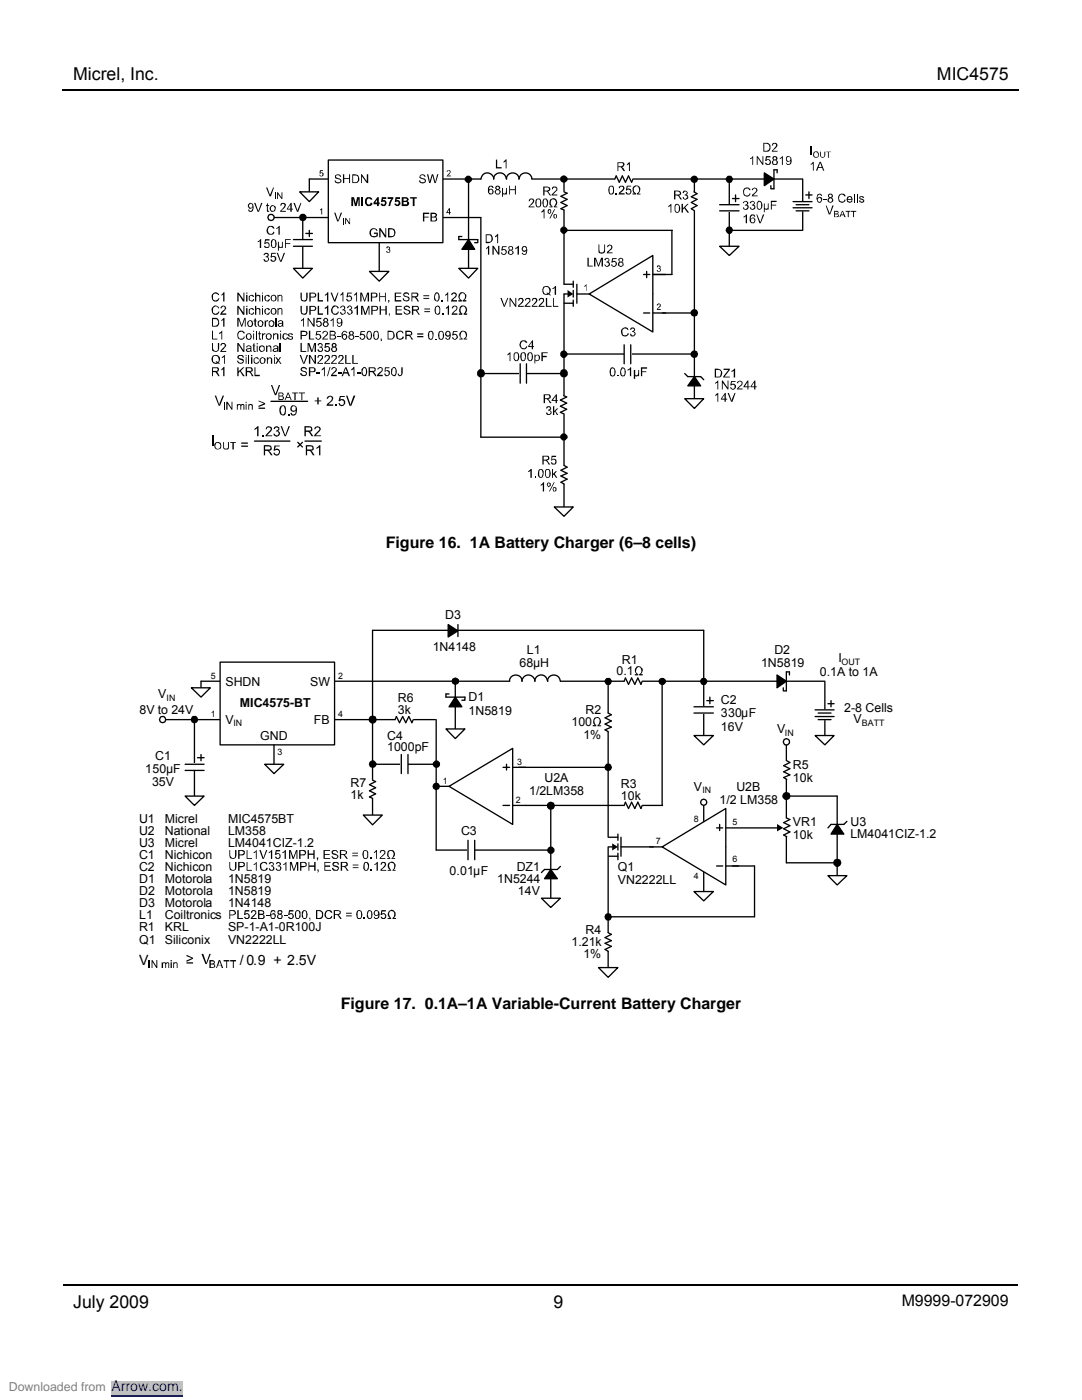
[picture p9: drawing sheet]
<svg xmlns="http://www.w3.org/2000/svg" width="216mm" height="279mm" viewBox="0 0 216 279" stroke-linecap="round" stroke-linejoin="round" font-family="sans-serif">
<defs><g id="words">
<g font-size="3.5">
<text x="14.6" y="16">Micrel, Inc.</text>
<text x="187" y="16">MIC4575</text>
<text x="14.6" y="261">July 2009</text>
<text x="110.4" y="261">9</text>
</g>
<g font-size="3.2">
<text x="77" y="109.4">Figure 16. 1A Battery Charger (6–8 cells)</text>
<text x="68" y="201.3">Figure 17. 0.1A–1A Variable-Current Battery Charger</text>
<text x="179.9" y="260.7">M9999-072909</text>
</g>
<g font-size="2.8">
<text x="27.8" y="192.5">V</text>
<text x="47.9" y="192.5">/ 0.9 + 2.5V</text>
</g>
<text font-size="2.8" fill="#00f" x="22.2" y="277.6">Arrow.com.</text>
<g font-size="2.5">
<text x="88.8" y="123.6">D3</text>
<text x="86.3" y="129.9">1N4148</text>
<text x="105.1" y="130.6">L1</text>
<text x="154.5" y="130.6">D2</text>
<text x="45" y="136.8">SHDN</text>
<text x="61.9" y="136.8">SW</text>
<text x="103.6" y="133.2">68µH</text>
<text x="123" y="134.8">0.1</text>
<text x="124.1" y="132.4">R1</text>
<text x="151.9" y="133.2">1N5819</text>
<text x="163.6" y="134.9">0.1A to 1A</text>
<text x="167.3" y="132.1">I</text>
<text x="27.9" y="142.6">8V to 24V</text>
<text x="31.6" y="139.4">V</text>
<text x="47.9" y="141.1">MIC4575-BT</text>
<text x="79.4" y="140.1">R6</text>
<text x="79.4" y="142.5">3k</text>
<text x="93.5" y="140">D1</text>
<text x="93.5" y="142.6">1N5819</text>
<text x="116.9" y="142.6">R2</text>
<text x="143.8" y="140.4">C2</text>
<text x="143.8" y="143.1">330µF</text>
<text x="168.5" y="142">2-8 Cells</text>
<text x="45" y="144.4">V</text>
<text x="51.9" y="147.7">GND</text>
<text x="62.6" y="144.4">FB</text>
<text x="77.3" y="147.6">C4</text>
<text x="77.3" y="150">1000pF</text>
<text x="114" y="144.9">100</text>
<text x="116.4" y="147.4">1%</text>
<text x="143.8" y="145.8">16V</text>
<text x="155" y="146.3">V</text>
<text x="170.3" y="144.3">V</text>
<text x="29" y="154.3">150µF</text>
<text x="30.9" y="151.6">C1</text>
<text x="108.6" y="156">U2A</text>
<text x="158.2" y="153.4">R5</text>
<text x="30.3" y="156.9">35V</text>
<text x="69.9" y="157">R7</text>
<text x="69.9" y="159.4">1k</text>
<text x="105.6" y="158.6">1/2LM358</text>
<text x="123.9" y="157.2">R3</text>
<text x="123.9" y="159.6">10k</text>
<text x="138.5" y="157.8">V</text>
<text x="143.6" y="160.5">1/2 LM358</text>
<text x="146.9" y="157.8">U2B</text>
<text x="158.2" y="156.1">10k</text>
<text x="27.8" y="164.2">U1</text>
<text x="27.8" y="166.6">U2</text>
<text x="32.9" y="164.2">Micrel</text>
<text x="32.9" y="166.6">National</text>
<text x="45.5" y="166.6">LM358</text>
<text x="45.5" y="164.2">MIC4575BT</text>
<text x="92" y="166.7">C3</text>
<text x="158.2" y="164.8">VR1</text>
<text x="158.2" y="167.4">10k</text>
<text x="169.7" y="164.8">U3</text>
<text x="169.7" y="167.2">LM4041CIZ-1.2</text>
<text x="27.8" y="169">U3</text>
<text x="27.8" y="171.5">C1</text>
<text x="27.8" y="173.8">C2</text>
<text x="32.9" y="169">Micrel</text>
<text x="32.9" y="171.5">Nichicon</text>
<text x="32.9" y="173.8">Nichicon</text>
<text x="45.5" y="169">LM4041CIZ-1.2</text>
<text x="103.1" y="173.8">DZ1</text>
<text x="123.3" y="173.8">Q1</text>
<text x="27.8" y="176.3">D1</text>
<text x="27.8" y="178.6">D2</text>
<text x="32.9" y="176.3">Motorola</text>
<text x="32.9" y="178.6">Motorola</text>
<text x="45.5" y="176.3">1N5819</text>
<text x="45.5" y="178.6">1N5819</text>
<text x="89.7" y="174.7">0.01µF</text>
<text x="99.2" y="176.2">1N5244</text>
<text x="103.4" y="178.5">14V</text>
<text x="123.3" y="176.4">VN2222LL</text>
<text x="27.8" y="181.1">D3</text>
<text x="27.8" y="183.5">L1</text>
<text x="27.8" y="185.9">R1</text>
<text x="32.9" y="181.1">Motorola</text>
<text x="32.9" y="185.9">KRL</text>
<text x="32.9" y="183.5">Coiltronics</text>
<text x="45.5" y="181.1">1N4148</text>
<text x="45.5" y="185.9">SP-1-A1-0R100J</text>
<text x="27.8" y="188.3">Q1</text>
<text x="32.9" y="188.3">Siliconix</text>
<text x="45.5" y="188.3">VN2222LL</text>
<text x="114" y="188.8">1.21k</text>
<text x="116.4" y="191.2">1%</text>
<text x="116.9" y="186.4">R4</text>
</g>
<text font-size="2.5" fill="#808080" x="1.8" y="277.6">Downloaded from</text>
<g font-size="1.8">
<text x="42.1" y="135.4">5</text>
<text x="67.5" y="135.4">2</text>
<text x="167.9" y="132.7">OUT</text>
<text x="33.2" y="139.9">IN</text>
<text x="42.1" y="143.1">1</text>
<text x="67.5" y="143.1">4</text>
<text x="46.6" y="144.9">IN</text>
<text x="156.6" y="146.9">IN</text>
<text x="172" y="144.9">BATT</text>
<text x="55.4" y="150.7">3</text>
<text x="103.2" y="152.6">3</text>
<text x="88.4" y="156.4">1</text>
<text x="102.9" y="160.2">2</text>
<text x="140.1" y="158.3">IN</text>
<text x="138.5" y="164">8</text>
<text x="146.2" y="164.7">5</text>
<text x="130.9" y="168.5">7</text>
<text x="146.2" y="172">6</text>
<text x="138.5" y="175.5">4</text>
</g>
</g></defs>
<path d="M12.4 18h190.8M12.7 256.5h190.4" fill="none" stroke="#000" stroke-width=".34"/>
<path d="M61.7 35.7h34.2M54.1 43.4h41.8" fill="none" stroke="#000" stroke-width=".26"/>
<path d="M65.5 31.9h22.9v16.5h-22.9z" fill="#fff"/>
<path d="M65.5 31.9h22.9v16.5h-22.9zM93.2 35.2a.93 .93 0 0 1 .9 .5 .68 .68 0 0 1-1.1 .5l-.1-.2v-.4zM93.5 35.7v17.9M95.9 35.7a1.28 1.28 0 0 1 1.3-1.2 1.28 1.28 0 0 1 1.3 1.2 1.28 1.28 0 0 1 1.3-1.2 1.28 1.28 0 0 1 1.3 1.2 1.24 1.24 0 0 1 1.2-1.2 1.24 1.24 0 0 1 1.2 1.2 1.28 1.28 0 0 1 1.3-1.2 1.28 1.28 0 0 1 1.3 1.2M60.4 43.4v10.2M92.2 47.2h-.7v.6h3.8v.6h-.6M93.5 47.8l1.2 2h-2.5z" fill="none" stroke="#000" stroke-width=".26"/>
<g fill="#000">
<path d="M93.5 47.8l1.2 2h-2.5z"/>
<path d="M93.2 35.2a.93 .93 0 0 1 .9 .5 .68 .68 0 0 1-1.1 .5l-.1-.2v-.4z" fill-rule="evenodd"/>
</g>
<g fill="#000">
<path d="M53.1 37.4h.2l.6 1.5 .6-1.5h.2l-.6 1.8h-.3zM54.8 38.4h.2v1.3h-.2zM55.3 38.4h.2l.7 1v-1h.1v1.3h-.1l-.7-1v1h-.2zM66.8 35a.7 .7 0 0 1 .7-.2 .7 .7 0 0 1 .6 .5l-.6-.4-.4 .1-.1 .2 .1 .2 1 .4 .1 .3a.71 .71 0 0 1-.8 .5 .71 .71 0 0 1-.6-.6h.1l.3 .4 .7-.1v-.4l-1.1-.4zM68.4 34.8h.3v.8h1v-.8h.1v1.7h-.1v-.8h-1v.8h-.3zM72.1 34.8h.1l1 1.4v-1.4h.3v1.7h-.3l-1-1.3v1.3h-.1zM77.3 39.3h1.2l-.6 1.8h-.4l.2-.8 .4-.6h-.8zM83.9 34.9l.4-.1 .5 .2 .1 .3-.6-.4-.4 .1v.2v.2l.9 .2 .2 .5-.1 .3a.76 .76 0 0 1-.7 .2 .76 .76 0 0 1-.6-.6h.3l.2 .4h.5l.2-.1v-.4l-.2-.1a.87 .87 0 0 1-.9-.5zM85.2 34.8h.2l.3 1.6 .5-1.6h.2l.5 1.6 .3-1.6h.3l-.5 1.7h-.3l-.4-1.5-.4 1.5h-.3zM99 31.9h.2v1.5h.9v.2h-1.1zM100.2 37.5h.2v1l.2 .2 .3-.2 .1-1h.2v1.3h-.2v-.1l-.1 .1h-.4l-.1-.1v.6h-.2zM100.7 32l.4-.2v1.8h-.2v-1.4l-.4 .3z"/>
<path d="M101.6 37.1h.2v.7h.9v-.7h.2v1.7h-.2v-.8h-.9v.8h-.2zM50.7 40.5h.3l.6 1.6 .5-1.6h.3l-.7 1.8h-.3zM51.4 48.2l.7-.5v1.8h-.3v-1.4l-.4 .2zM52.8 50.5h.5l.3 .2v.4l-.2 .2 .3 .6-.4 .3-.6-.1-.1-.4h.2l.1 .3h.3h.2l.1-.3-.1-.3h-.4v-.2l.4-.3-.1-.2h-.1l-.6 .2zM52.9 47.7h.9v.3h-.7l-.2 .4 .6-.1 .2 .2 .1 .6-.3 .4-.7-.1-.2-.3 .7 .2 .3-.2-.1-.5-.2-.1-.6 .2zM53.3 40.7l.1-.2v.4h.3v.2h-.3v.8l.3 .2v.2l-.4-.1v-1.1h-.2zM54.1 50.5h.9v.2h-.7l-.1 .5 .6-.1 .3 .3v.5l-.3 .3h-.5l-.3-.2 .1-.3 .4 .3h.2l.1-.2v-.4l-.1-.1h-.4l-.1 .1h-.2zM53.4 45.3l.4-.2h.5l.5 .5h-.3l-.4-.3a.68 .68 0 0 0-.7 .8 .68 .68 0 0 0 .9 .5l.2-.4 .3 .1-.3 .5a.91 .91 0 0 1-1.2-.4l-.1-.4zM55.1 45.5l.7-.4v1.7h-.2v-1.4l-.5 .3zM55.2 50.5h.3l.5 1.5 .6-1.5h.3l-.7 1.7h-.3zM56.1 40.6l.2-.1 .6 .1a.91 .91 0 0 1-.6 1.3l-.1 .2h.8v.2h-1.1v-.2l.8-.9 .1-.3-.1-.1-.4-.1-.1 .3h-.3zM55.5 48.3h.1l.2 1 .5-.2v-.8h.1v1.2h-.1v-.2l-.1 .2-.6-.1v.6h-.1z"/>
<path d="M56.9 47.7h1.1v.2h-1v.6h.9v.2h-.9v.8h-.1zM58.5 40.5h.3l.6 1.6 .6-1.6h.1l-.6 1.8h-.2zM66.7 42.4h.2l.6 1.6 .5-1.6h.3l-.8 1.8h-.2zM68.4 43.5h.2v1.2h-.2zM68.9 43.5h.1l.7 1v-1h.2v1.2h-.2l-.7-.9v.9h-.1zM70.1 39.3h.5l.4 1.3 .2-1.3h.6v1.8h-.3v-1.4l-.3 1.4h-.4l-.3-1.4v1.4h-.4zM72.1 39.3h.4v1.8h-.4zM73 39.5l.3-.2h.6l.3 .2 .1 .3-.3 .1-.1-.2-.4-.1-.3 .4 .1 .7 .3 .2 .4-.5 .3 .2-.2 .4-.8 .1-.5-.5v-.7zM73.9 45.8l.4-.2 .4-.1 .5 .3 .1 .3h-.2a.55 .55 0 0 0-.5-.4 .55 .55 0 0 0-.5 .4 1.02 1.02 0 0 0 .2 1h.7l.1-.2v-.2h-.5v-.3h.8v.7a1.05 1.05 0 0 1-1.6-.2l-.1-.4zM75.7 45.5h.2l1 1.4v-1.4h.2v1.9h-.3l-.9-1.4v1.4h-.2zM76.2 39.3h.9v.4h-.6l-.1 .3a.63 .63 0 0 1 .7 .3 .63 .63 0 0 1-.3 .8h-.5l-.4-.4 .4-.1 .2 .3 .2-.1 .1-.3-.1-.3-.7 .1zM78.9 39.3h.9v.4h-.6l-.1 .3a.62 .62 0 0 1 .8 .3 .62 .62 0 0 1-.4 .8 .76 .76 0 0 1-.8-.4l.3-.1 .3 .3 .2-.4v-.3l-.7 .1z"/>
<path d="M81.8 39.3h1.4v.3h-.5v1.5h-.3v-1.5h-.6zM84.4 42.4h1.2v.3h-.9v.5h.8v.2h-.8v.8h-.3zM97 49.5l.6-.4v1.7h-.2v-1.3l-.4 .3zM98.3 49.1h.2l.9 1.4v-1.4h.3v1.7h-.3l-.9-1.3v1.3h-.2zM98.8 47.1l.6-.4v1.8h-.2v-1.4l-.4 .3zM100.2 49.1h.9v.2h-.7l-.1 .5a.59 .59 0 0 1 .8 .3 .59 .59 0 0 1-.5 .8 .59 .59 0 0 1-.7-.5h.3l.1 .3h.2l.4-.3v-.3l-.4-.3-.5 .2zM102.8 49.5l.7-.4v1.7h-.2v-1.3l-.5 .3z"/>
<path d="M70.3 34.8v1.7h.6a.88 .88 0 0 0 .9-.9 .88 .88 0 0 0-1-.8zM70.5 35h.7l.2 .2v.8l-.2 .4h-.7z"/>
<path d="M97.5 37.2l-.1 .3v.9l.1 .3a.58 .58 0 0 0 .9-.1 .77 .77 0 0 0-.3-.9h-.4l-.2 .1 .3-.6 .7 .3-.2-.4h-.6zM97.8 37.8h.3a.45 .45 0 0 1 .2 .5 .45 .45 0 0 1-.3 .4l-.4-.2v-.4z"/>
<path d="M99 37.1l-.2 .4 .2 .3-.3 .5 .3 .5h.6l.3-.5-.3-.5 .2-.3-.3-.4zM99.1 37.3h.4v.4h-.4zM99.1 38h.4l.2 .1v.4l-.2 .2h-.4l-.1-.2v-.4z"/>
<path d="M49.8 40.5l-.3 .4v.4l.2 .4 .7-.2a.61 .61 0 0 1-.6 .6l-.1-.3h-.2a.44 .44 0 0 0 .5 .5 .9 .9 0 0 0 .5-1.4l-.1-.3zM49.7 41a.4 .4 0 0 1 .8 0 .4 .4 0 0 1-.8 0z"/>
<path d="M53.9 41.3a.63 .63 0 0 0 .2 .9 .63 .63 0 0 0 .8-.2l.1-.4a.62 .62 0 0 0-.5-.6 .62 .62 0 0 0-.6 .3zM54.3 41.1h.3a.65 .65 0 0 1 0 1h-.3l-.2-.3v-.4z"/>
<path d="M54.3 47.8l-.2 .3v1l.3 .4h.4a1.07 1.07 0 0 0 0-1.7zM54.4 48l.4-.1a1.26 1.26 0 0 1 0 1.4l-.5-.1-.1-.6z"/>
<path d="M58 40.5l-.8 1.3h.7v.5h.3v-.5h.3v-.1h-.3v-1.2zM57.9 40.9v.8h-.5z"/>
<path d="M75.3 39.3l-.8 1.1v.4h.7v.3h.4l.2-.7h-.2v-1.1zM75.2 39.9v.5h-.3z"/>
<path d="M77.4 45.5v1.9a1.09 1.09 0 0 0 1.4-.6 .88 .88 0 0 0-.8-1.3zM77.7 45.8h.6l.3 .3 .1 .7-.2 .2-.8 .1z"/>
<path d="M80.2 39.3v1.8h1a.55 .55 0 0 0 .4-.8l-.3-.1 .3-.4-.3-.4zM80.5 39.6h.5l.2 .2-.2 .3h-.5zM80.5 40.3h.6l.1 .5h-.7z"/>
<path d="M85.9 42.4v1.8h.7a.5 .5 0 0 0 .6-.2 .5 .5 0 0 0-.1-.6l-.1-.1 .2-.4-.2-.4zM86.2 42.7h.6l.2 .3-.5 .2h-.3zM86.2 43.4h.7l.1 .3-.2 .3h-.6z"/>
<path d="M96.9 46.8v1.7a1.26 1.26 0 0 0 1.4-.6 1.02 1.02 0 0 0-.5-1.1zM97.1 46.9h.7a.9 .9 0 0 1 0 1.4h-.7z"/>
<path d="M101.5 49.2l-.1 .3 .3 .4-.3 .1-.1 .4a.63 .63 0 0 0 .7 .5l.5-.4-.1-.4-.3-.2 .3-.1v-.4l-.4-.3zM101.7 49.3h.4v.5h-.4zM101.8 50h.2l.2 .2v.5h-.2l-.4-.2v-.3z"/>
<path d="M104.2 49.2a.57 .57 0 0 0 0 .9 .57 .57 0 0 0 .9-.1l-.2 .4a.35 .35 0 0 1-.5 .3l-.1-.2h-.2a.54 .54 0 0 0 .5 .4 .54 .54 0 0 0 .5-.4v-1.1l-.2-.3h-.3zM104.4 49.4l.3-.2 .2 .3 .2 .2-.3 .3-.5-.2z"/>
</g>
<path d="M58.5 47.7h3.9v1.5h-3.9z" fill="#fff"/>
<path d="M61.7 35.7v2.6M58.5 49.1h3.8M58.5 47.8h3.8M61 46.6h1.3M61.7 46v1.2" fill="none" stroke="#000" stroke-width=".26"/>
<path d="M59.8 38.3h3.8l-1.9 1.9z" fill="#fff"/>
<path d="M59.8 38.3h3.8l-1.9 1.9z" fill="none" stroke="#000" stroke-width=".26"/>
<g fill="#000">
<path d="M42.3 58.8a.76 .76 0 0 1 .8-.5 .76 .76 0 0 1 .6 .5l-.1 .1a.58 .58 0 0 0-.6-.3 .58 .58 0 0 0-.5 .3v.7l.3 .3 .2 .1 .6-.5h.2l-.5 .7h-.5a1.05 1.05 0 0 1-.5-1.4zM44.6 58.3h.2v1.9h-.3v-1.4l-.3 .2zM49.6 59.1a.66 .66 0 0 1 1-.1l.1 .2-.2 .1-.3-.3-.3 .1-.1 .6 .3 .3 .3-.1 .1-.3 .2 .1a.43 .43 0 0 1-.3 .4 .43 .43 0 0 1-.4 0l-.4-.3zM52.8 59.1a.66 .66 0 0 1 1-.1l.1 .2-.3 .1-.3-.3-.2 .1-.1 .6 .2 .3 .3-.1 .2-.3 .2 .1-.4 .5-.4-.1a.67 .67 0 0 1-.3-1zM60 58.4h.2v1.3a.49 .49 0 0 0 .6 .2 .49 .49 0 0 0 .3-.5v-1h.3a1.72 1.72 0 0 1-.3 1.7l-.4 .1-.6-.2-.1-.6zM64.8 58.8l.5-.5h.2v1.9h-.2v-1.4l-.5 .2zM68.3 58.3h.2v1.9h-.2v-1.4l-.4 .2zM69.3 58.4h.9v.2h-.7l-.1 .5a.55 .55 0 0 1 .8 .2 .55 .55 0 0 1-.3 .8l-.5 .1-.3-.3-.1-.3h.3l.1 .3 .3 .1 .3-.3v-.3l-.2-.2h-.3l-.2 .2-.2-.1zM70.6 58.8l.6-.5v1.9h-.1v-1.4l-.5 .2zM80.7 58.4h.7l.3 .4-.3-.1a.6 .6 0 0 0-.8 .1l.9 .4a.5 .5 0 0 1 0 .9l-.4 .1-.7-.3-.1-.4h.3l.2 .4 .3 .1 .4-.2v-.3l-.2-.1a.8 .8 0 0 1-.9-.6zM88.8 58.8l.6-.5v1.9h-.1v-1.4l-.5 .2zM90.2 58.5a.57 .57 0 0 1 .8 0 .57 .57 0 0 1 0 .8l-.7 .6h.9v.3h-1.2l.1-.5 .7-.6 .1-.3-.1-.1-.3-.1-.3 .3-.2-.1z"/>
<path d="M91.8 58.4a.85 .85 0 0 1 1.1 .4 .85 .85 0 0 1-.3 1.1h.4v.3h-.7v-.3a.75 .75 0 0 0 .5-.7 .75 .75 0 0 0-.6-.7 .76 .76 0 0 0-.5 .7 .76 .76 0 0 0 .5 .7v.3h-.7v-.3h.4a.92 .92 0 0 1-.1-1.5zM42.3 61.4l.5-.4h.2l.5 .1 .2 .4-.1 .1-.2-.4a.66 .66 0 0 0-.9 .4v.7l.3 .2 .2 .1 .6-.4h.2l-.5 .6h-.5a1.05 1.05 0 0 1-.5-1.4zM42.3 66h.2v1.6h.9v.2h-1.1zM42.3 68.5h.2v1a.52 .52 0 0 0 .4 .5 .52 .52 0 0 0 .6-.2v-1.3h.2v1a.64 .64 0 0 1-.5 .7l-.9-.2zM44 61.3l.6-.3 .5 .3v.4l-.8 .8h.8v.3h-1.2a1.61 1.61 0 0 1 .9-1v-.6l-.3-.1-.3 .5zM44.2 68.5h.6a.5 .5 0 0 1 .1 .8l-.6 .7h.8v.2h-1.2l1-1.3-.1-.2-.4-.1-.2 .4h-.2zM43.7 66.4l.6-.4v1.8h-.1v-1.4l-.5 .3zM44.2 63.9l.6-.5v1.8h-.3v-1.3l-.3 .2zM44.2 73.7l.6-.5v1.9h-.3v-1.4l-.3 .2zM44.3 71.3l.6-.5v1.8h-.2v-1.4l-.4 .3zM47.4 71l.3-.2h.6l.3 .2 .1 .4h-.3l-.1-.3a.48 .48 0 0 0-.7 .2l.1 .2a.78 .78 0 0 1 1 .6l-.1 .2a.76 .76 0 0 1-.8 .3 .76 .76 0 0 1-.5-.6h.2a.52 .52 0 0 0 .4 .4 .52 .52 0 0 0 .6-.2l-.1-.2-1-.5zM47.3 58.4h.3l1 1.3v-1.3h.2v1.8h-.3l-.9-1.4v1.4h-.3z"/>
<path d="M47.3 61h.3l1 1.4v-1.4h.2v1.8h-.3l-.9-1.4v1.4h-.3zM47.3 63.4h.4l.5 1.5 .6-1.5h.2v1.8h-.1v-1.5l-.6 1.5h-.2l-.5-1.5v1.5h-.3zM47.3 68.5h.3l1 1.4v-1.4h.2v1.7h-.3l-.9-1.4v1.4h-.3zM47.3 73.3h.3v.8l.9-.8h.3l-.8 .7 .9 1.1h-.4l-.6-1-.3 .4v.6h-.3zM47.5 66.3l.4-.3a.88 .88 0 0 1 1 .5h-.3l-.2-.2-.3-.1-.3 .1a.94 .94 0 0 0 0 1.3h.5l.4-.5 .2 .1a.75 .75 0 0 1-.7 .6 .75 .75 0 0 1-.8-.4 1.1 1.1 0 0 1 .1-1.1zM49.6 70.8h.1v1.8h-.1zM49.6 61.8a.66 .66 0 0 1 1-.1l.1 .1-.2 .1-.3-.2-.3 .1-.1 .6 .3 .2 .3-.1 .1-.2 .2 .1a.43 .43 0 0 1-.3 .4 .43 .43 0 0 1-.4-.1l-.4-.2zM50.5 68.6l.3-.1v.5h.2l-.2 .1v.9h.2l.1 .2h-.4l-.2-.3v-.8h-.1l.1-.1zM51.1 66h.1v1.8h-.1zM50.9 58.4h.2v.6l.2-.2h.5l.1 .2v1.2h-.1v-.9l-.3-.3-.4 .2v1h-.2zM50.9 61h.2v.7l.2-.2h.5l.1 .2v1.1h-.1v-.9l-.3-.2-.4 .1v1h-.2zM50.8 63.6l.3-.1v.5h.1v.1h-.1v.9l.2 .2h-.3l-.2-.4v-.7h-.2v-.1h.2z"/>
<path d="M50.6 71.6a.64 .64 0 0 1 .9-.2l.2 .3-.6-.2-.3 .2v.5l.3 .2 .3-.1 .1-.1h.2v.1a.6 .6 0 0 1-1.1-.1zM50.8 73.3h.2v1.5h.8v.3h-1zM51.7 66.2l.1-.1v.4h.3v.2h-.3v.9h.3l-.2 .2-.2-.1v-1h-.2v-.2h.2zM52.3 66.5h.2v.2l.1-.2h.4l-.1 .3-.2-.1-.1 .2-.1 .9h-.2zM52.8 64h.2v.1l.3-.2 .2 .1-.4 .3v.9h-.3zM53.1 69h.2v.2l.4-.3 .4 .2v1.1h-.1v-.8l-.3-.3-.4 .2v.9h-.2zM53.3 71.3h.1v.2a.52 .52 0 0 1 .9 .1v1h-.2v-1l-.3-.1-.4 .4v.7h-.1zM52.8 61.8a.66 .66 0 0 1 1-.1l.1 .1-.3 .1-.3-.2-.2 .1-.1 .6 .2 .2 .3-.1 .2-.2 .2 .1-.4 .4-.4-.1a.67 .67 0 0 1-.3-.9zM54.5 66.5h.2v.2a.51 .51 0 0 1 .5-.2 .51 .51 0 0 1 .4 .5v.8h-.3l-.1-1.1-.4 .2-.1 .9h-.2zM55 63.4h.3v1.8h-.3zM54.9 71.3h.3l.4 .4 .2-.4h.3l-.5 .6 .6 .7h-.3l-.3-.5-.4 .5h-.3l.5-.7zM55.4 58.8h.2v.2l.1-.2h.5l.1 .3v1.1h-.1l-.1-1.2-.5 .2v1h-.2z"/>
<path d="M55.4 61.5h.2v.2a.48 .48 0 0 1 .7 0v1.1h-.1l-.1-1.1-.5 .1v1h-.2zM55.8 68.5h.3v1.7h-.3zM56.6 66.5h.5l.3 .2-.2 .3-.1-.3-.4 .1-.1 .6 .2 .2 .2 .1 .1-.1 .1-.3h.3a.58 .58 0 0 1-.7 .5 .58 .58 0 0 1-.5-.7zM57.6 66.6h.8l.1 .3h-.3l-.1-.2h-.3l-.1 .2 .8 .3v.4a.63 .63 0 0 1-1.1-.2h.3l.2 .3 .3-.1v-.3a.63 .63 0 0 1-.7-.6zM60.2 73.3a.72 .72 0 0 1 1.1 .4h-.3l-.3-.2h-.4l-.1 .3 .8 .3a.52 .52 0 0 1 0 .9h-.8l-.2-.2-.1-.3h.2a.5 .5 0 0 0 .5 .4 .5 .5 0 0 0 .5-.4l-.2-.2a.81 .81 0 0 1-.9-.6zM60 63.9l.7-.5v1.8h-.2v-1.3l-.5 .2zM59.8 70.8h.2l.6 1.6 .6-1.6h.3l-.8 1.8h-.2zM60 61h.2v1.4a.49 .49 0 0 0 .6 .2 .49 .49 0 0 0 .3-.6v-1h.3a1.72 1.72 0 0 1-.3 1.7l-.4 .1-.6-.2-.1-.6zM60 68.5h.2v1.5h.9v.2h-1.1zM61.4 63.4h.2l.9 1.4v-1.4h.3v1.8h-.3l-.9-1.4v1.4h-.2zM61.4 68.5h.3l.6 1.5 .4-1.5h.4v1.7h-.3v-1.5l-.5 1.5h-.2l-.5-1.5v1.5h-.2zM61.6 70.8h.3l.9 1.4v-1.4h.3v1.8h-.3l-.9-1.4v1.4h-.3z"/>
<path d="M61.6 66h.3v1.6h.8v.2h-1.1zM63.1 66.1h.9v.2h-.7l-.1 .4 .4-.1a.71 .71 0 0 1 .5 .8l-.6 .4-.5-.3v-.2h.1l.4 .4 .3-.3v-.3l-.1-.2-.2-.1-.5 .2zM63.1 74.3h.7v.2h-.7zM63.2 63.4h.9v.3h-.7l-.1 .4h.5l.4 .3v.4a.63 .63 0 0 1-1 .3l-.1-.4h.2l.1 .3a.41 .41 0 0 0 .6-.1 .41 .41 0 0 0-.1-.5 .41 .41 0 0 0-.6 0h-.2zM63.4 68.7l.3-.2h.5l.2 .2v.4l-.2 .2a.55 .55 0 0 1-.1 .9h-.4l-.4-.4 .3-.1 .1 .3h.2a.34 .34 0 0 0 .4-.4 .34 .34 0 0 0-.5-.2v-.2l.4-.1-.1-.4h-.4l-.1 .3-.2-.1zM63.5 70.9l.6-.1 .4 .3v.4l-.9 .9h.9v.2h-1.2v-.2l1-1.1-.1-.2-.4-.1-.2 .4h-.3zM63.4 58.4h.3v1.5h.8v.3h-1.1zM63.4 61h.3v1.5h.8v.3h-1.1zM64.5 66.2a.56 .56 0 0 1 .7 0 .56 .56 0 0 1 .1 .8l-.7 .6h.8v.2h-1.1l.2-.4a1.13 1.13 0 0 0 .7-1.1l-.3-.1-.3 .1v.2h-.3zM64.2 73.7l.6-.5v1.9h-.2v-1.4l-.4 .2zM64.9 68.5h.9v.2h-.7l-.1 .5 .5-.1 .4 .3v.5l-.4 .3h-.4l-.4-.2v-.2h.2l.3 .2h.3l.1-.2-.1-.5h-.2l-.6 .1zM64.9 70.9l.6-.1a.54 .54 0 0 1 .2 .9l-.7 .7h.9v.2h-1.3l1-1.3-.1-.2-.3-.1-.3 .4h-.2z"/>
<path d="M65.8 73.2h.2l-.6 1.9h-.1zM64.8 61.4l.7-.4v1.8h-.2v-1.4l-.5 .3zM66.2 70.9l.7-.1 .3 .3a1.45 1.45 0 0 1-.7 1.1l-.2 .2h.9v.2h-1.2v-.2l.9-.9 .1-.2-.1-.2-.4-.1-.2 .4h-.2zM66.2 73.4l.5-.2a.59 .59 0 0 1 .3 1l-.7 .6h.9v.3h-1.2l.2-.5a1.14 1.14 0 0 0 .7-1.1l-.2-.1-.4 .3h-.3zM66 63.9l.6-.5v1.8h-.2v-1.3l-.4 .2zM66 58.4h.2l.6 1.5 .6-1.5h.1l-.6 1.8h-.2zM66.4 61.1a.82 .82 0 0 1 1.2 .4l-.2 .1-.2-.4a.67 .67 0 0 0-.9 .6l.3 .7 .3 .1 .5-.2v-.2h.2l-.4 .6a.9 .9 0 0 1-.9-.3 .9 .9 0 0 1-.2-.9zM67.3 67.1h.7v.1h-.7zM67.5 74.3h.6v.2h-.6zM67.6 70.9l.7-.1a.55 .55 0 0 1 .1 .9l-.7 .7h.9v.2h-1.1l.8-1.3v-.2l-.4-.1-.2 .4h-.2zM67.9 61.2l.5-.2 .5 .2v.5l-.2 .1 .3 .1-.1 .7a.63 .63 0 0 1-1-.1l-.1-.2h.3l.1 .2 .5 .1 .1-.4-.1-.2-.4-.1 .4-.3-.1-.4-.2-.1-.2 .1-.1 .3h-.2zM69.3 61.2l.5-.2h.2l.3 .5-.3 .3 .3 .1 .1 .4a.58 .58 0 0 1-.6 .5 .58 .58 0 0 1-.6-.5h.2l.3 .3h.2l.2-.2v-.3l-.4-.2v-.1l.4-.3-.1-.3-.3-.1-.2 .4h-.3z"/>
<path d="M68.9 70.8h.2v1.6h.9v.2h-1.1zM70.1 73.7l.6-.5v1.9h-.2v-1.4l-.4 .2zM70.9 67.1h.6v.1h-.6zM71.2 74.3h.8v.2h-.8zM70.7 61.4l.4-.2 .1-.2h.2v1.8h-.2v-1.4l-.5 .3zM70.3 70.8h.2v1.6h.9v.2h-1.1zM72 66.1h.8v.2h-.7v.4a.58 .58 0 0 1 .7 .4 .58 .58 0 0 1-.4 .7 .58 .58 0 0 1-.7-.5h.3l.1 .3 .2 .1 .4-.3v-.3l-.4-.3-.5 .2zM71.9 58.4h.3l.5 1.5 .6-1.5h.3v1.8h-.2v-1.5l-.6 1.5h-.1l-.6-1.5v1.5h-.2zM72.1 61h.3l.5 1.5 .6-1.5h.2v1.8h-.1v-1.5l-.6 1.5h-.3l-.4-1.5v1.5h-.2zM75.5 73.4a.51 .51 0 0 1 .9 .2v.3l-.8 .9h.8v.3h-1.2a1.44 1.44 0 0 1 .9-1.1v-.5l-.3-.1-.5 .3zM75.7 58.4h.1v.7h1v-.7h.2v1.8h-.2v-.9h-1v.9h-.1zM75.8 61h.2v.8h.9v-.8h.3v1.8h-.3v-.9h-.9v.9h-.2z"/>
<path d="M75.9 67.6h.3v.4l-.2 .1-.1-.1 .2-.2h-.2zM76.8 73.3h.9v.2h-.7l-.1 .5a.51 .51 0 0 1 .9 .2v.4a.58 .58 0 0 1-.6 .5 .58 .58 0 0 1-.6-.6h.3l.1 .3 .3 .1 .2-.1 .1-.3-.1-.3-.3-.2-.5 .2zM77.4 59.9h.3l-.2 .6-.1-.1 .2-.2h-.2zM77.6 62.5h.2v.5l-.2 .2 .1-.2zM80.1 73.3h.2v1.2l-.1 .3-.4 .3a.46 .46 0 0 1-.4-.6h.1l.3 .4 .3-.2zM78.8 58.4h1.3v.2h-1.1v.5h1v.2h-1v.6h1.1v.3h-1.3zM79.1 66.4a.75 .75 0 0 1 .7-.4 .75 .75 0 0 1 .7 .5h-.2l-.1-.2a.61 .61 0 0 0-.9 .6l.2 .7h.5l.3-.5 .3 .1a.81 .81 0 0 1-.7 .6 .81 .81 0 0 1-.8-.4zM78.9 61h1.3v.2h-1v.6h1v.1h-1v.6h1v.3h-1.3zM80.6 61.2a.69 .69 0 0 1 .7-.2 .69 .69 0 0 1 .5 .5h-.2l-.2-.3h-.5l-.1 .3 1 .5 .1 .3a.73 .73 0 0 1-.7 .5 .73 .73 0 0 1-.7-.6h.2a.5 .5 0 0 0 .4 .4 .5 .5 0 0 0 .6-.3l-.2-.3-.7-.2-.3-.3zM86.9 67.6h.2v.2h-.2zM88.1 59.9h.3v.3h-.3zM88.2 62.5h.3v.3h-.3z"/>
<path d="M89 61.4l.6-.4v1.8h-.3v-1.4l-.3 .3zM90.3 61.1a.56 .56 0 0 1 .8 0 .56 .56 0 0 1 0 .8l-.7 .6h.9v.3h-1.2a1.61 1.61 0 0 1 .9-1v-.6l-.3-.1-.3 .3v.2l-.3-.1zM90.4 66.1h.9v.2h-.7l-.1 .4 .3-.1a.77 .77 0 0 1 .6 .8l-.7 .4-.5-.3v-.2h.2l.3 .4 .4-.3v-.3l-.2-.2-.2-.1-.5 .2zM91.9 61.2a.83 .83 0 0 1 1.2 .2 .83 .83 0 0 1-.3 1.1h.4v.3h-.7v-.3l.3-.2a.7 .7 0 0 0-.4-1.2l-.3 .2a.94 .94 0 0 0 0 1.2h.1v.3h-.7v-.3h.5a.83 .83 0 0 1-.1-1.3zM92 66.1a.85 .85 0 0 1 1.2 .3 .85 .85 0 0 1-.4 1.2h.4v.2h-.7v-.2a.74 .74 0 0 0 .5-.8 .74 .74 0 0 0-.8-.6l-.2 .3a.71 .71 0 0 0 .3 1.1v.2h-.7v-.2h.5a.91 .91 0 0 1-.1-1.5z"/>
<path d="M49.1 58.4v.2h.3v-.2zM49.1 58.8v1.4h.3v-1.4z"/>
<path d="M52.3 58.4v.2h.2v-.2zM52.3 58.8v1.4h.2v-1.4z"/>
<path d="M53.9 59.5a.7 .7 0 0 0 1.4 0 .7 .7 0 0 0-1.4 0zM54.4 59h.4l.1 .3v.4l-.1 .3-.5-.1-.1-.1v-.5z"/>
<path d="M84.5 58.9v.2h1.1v-.2zM84.5 59.5v.1h1.1v-.1z"/>
<path d="M86.9 58.5a1.21 1.21 0 0 0 .1 1.6l.1 .1a1.01 1.01 0 0 0 .7-1 1.01 1.01 0 0 0-.7-.9zM87 58.7l.3-.1 .2 .3v.7l-.2 .4h-.3a1.13 1.13 0 0 1 0-1.3z"/>
<path d="M42.3 73.3v1.8h.2v-.8h.5l.6 .8h.2l-.6-.9 .4-.1a.49 .49 0 0 0-.1-.8zM42.5 73.5h.8l.2 .2-.2 .3h-.8z"/>
<path d="M42.3 63.4v1.8h.6a.9 .9 0 0 0 .9-.8 .9 .9 0 0 0-.6-1zM42.5 63.7h.7a.72 .72 0 0 1 .3 .7 .72 .72 0 0 1-.6 .6h-.4z"/>
<path d="M42.4 71a.93 .93 0 0 0-.1 1.2 .93 .93 0 0 0 1.2 .3l.4 .2-.3-.3a.94 .94 0 0 0 .1-1.3 .94 .94 0 0 0-1.3-.1zM42.6 71.2a.69 .69 0 0 1 1 .1 .69 .69 0 0 1-.1 .9l-.4-.1-.1 .1 .3 .1a.59 .59 0 0 1-.8-.3z"/>
<path d="M49 70.8v.3h.2v-.3zM49 71.3v1.3h.2v-1.3z"/>
<path d="M49.1 61v.2h.3v-.2zM49.1 61.5v1.3h.3v-1.3z"/>
<path d="M49.3 66.6a.68 .68 0 0 0-.2 .9 .68 .68 0 0 0 .9 .3 .68 .68 0 0 0 .2-.9 .68 .68 0 0 0-.9-.3zM49.5 66.7h.3l.2 .3v.4l-.4 .3-.3-.3v-.4z"/>
<path d="M49 73.3v1.8h.3v-.8h.4l.4 .3 .1 .5h.4l-.7-.9 .5-.1a.58 .58 0 0 0-.2-.8zM49.3 73.5h.7l.2 .4-.9 .1z"/>
<path d="M49.6 64.1a.68 .68 0 0 0-.2 .8 .68 .68 0 0 0 .8 .3 .69 .69 0 0 0 .3-.8 .69 .69 0 0 0-.8-.4zM49.6 64.2l.3-.1a.57 .57 0 0 1 .4 .5 .57 .57 0 0 1-.4 .5l-.2-.1a.62 .62 0 0 1-.1-.8z"/>
<path d="M49.2 69.1l-.1 .2 .5-.2 .4 .2-.6 .2a.36 .36 0 0 0-.3 .5l.2 .2h.4l.3-.2v.2h.2l-.1-1.1a.67 .67 0 0 0-.9 0zM49.4 69.7l.6-.1-.2 .4h-.4z"/>
<path d="M50.1 70.8v.3h.3v-.3zM50.1 71.3v1.3h.3v-1.3z"/>
<path d="M50.5 66v.3h.2v-.3zM50.5 66.5v1.3h.2v-1.3z"/>
<path d="M51.2 68.5v.2h.2v-.2zM51.2 69v1.2h.2v-1.2z"/>
<path d="M51.6 64.1l-.2 .1v.6a.58 .58 0 0 0 .5 .4 .58 .58 0 0 0 .6-.3 .67 .67 0 0 0-.5-1zM51.7 64.2l.3-.1a.58 .58 0 0 1 .4 .5 .58 .58 0 0 1-.4 .5 .68 .68 0 0 1-.3-.9z"/>
<path d="M51.8 69.1l-.1 .2v.6a.64 .64 0 0 0 .5 .4 .64 .64 0 0 0 .6-.3v-.7a.62 .62 0 0 0-1-.2zM52.1 69.2l.2-.1 .3 .2v.7a.45 .45 0 0 1-.7-.2 .45 .45 0 0 1 .2-.6z"/>
<path d="M51.7 71.9a.65 .65 0 0 0 1.3 0 .65 .65 0 0 0-1.3 0zM52.3 71.5h.3l.1 .2v.5l-.1 .2-.5-.1-.1-.1v-.5z"/>
<path d="M52.3 61v.2h.2v-.2zM52.3 61.5v1.3h.2v-1.3z"/>
<path d="M53.3 66.6a.68 .68 0 0 0-.2 .9 .68 .68 0 0 0 .9 .3 .77 .77 0 0 0-.1-1.3zM53.3 66.8l.5-.1 .2 .3v.4l-.4 .3-.3-.3z"/>
<path d="M53.8 64.1l-.2 .1v.6a.59 .59 0 0 0 .5 .4 .59 .59 0 0 0 .6-.3l.1-.3a.6 .6 0 0 0-.4-.6 .6 .6 0 0 0-.6 .1zM53.9 64.2l.2-.1h.2l.3 .5-.5 .5-.3-.4z"/>
<path d="M53.9 62.1a.7 .7 0 0 0 1.4 0 .7 .7 0 0 0-1.4 0zM54.4 61.7h.4l.1 .2v.5l-.1 .2h-.4l-.2-.2v-.5z"/>
<path d="M54.7 70.8v.3h.1v-.3zM54.7 71.3v1.3h.1v-1.3z"/>
<path d="M54.6 69.1l-.1 .2 .5-.2 .3 .1v.2l-.7 .2-.2 .4 .3 .2h.4l.2-.2 .1 .2h.2l-.1-1.1a.64 .64 0 0 0-.9 0zM54.7 69.8l.6-.2-.2 .4h-.4z"/>
<path d="M55.9 66v.3h.2v-.3zM55.9 66.5v1.3h.2v-1.3z"/>
<path d="M55.6 64.1l-.1 .2 .5-.2h.3v.3l-.4 .1a.4 .4 0 0 0-.5 .3 .4 .4 0 0 0 .4 .5l.5-.3v.2h.3l-.1-1a.61 .61 0 0 0-.9-.1zM55.6 64.7l.7-.1v.2l-.4 .3z"/>
<path d="M60 66v1.8h.2v-.7h.8a.56 .56 0 0 0 .4-.7 .56 .56 0 0 0-.7-.4zM60.2 66.3h.7l.2 .4-.2 .2h-.7z"/>
<path d="M61.6 73.3v1.8h.3v-.8l1-.1 .1-.6-.4-.3zM61.9 73.5l.8 .1v.3l-.2 .2h-.6z"/>
<path d="M61.7 58.4v1.8h.3v-.8h.8a.5 .5 0 0 0 .3-.4 .5 .5 0 0 0-.2-.5zM62 58.6h.7l.2 .4-.3 .2h-.6z"/>
<path d="M61.7 61v1.8h.3v-.8h.8a.5 .5 0 0 0 .3-.4 .5 .5 0 0 0-.2-.5zM62 61.2h.7l.2 .5-.3 .1h-.6z"/>
<path d="M64.8 63.4l-.3 .5 .2 .3a.56 .56 0 0 0-.1 .9 .56 .56 0 0 0 .8 0 .56 .56 0 0 0-.1-.9l.2-.3-.1-.2-.2-.3zM64.8 63.7h.4v.4h-.4zM64.6 64.7a.4 .4 0 0 1 .8 0 .4 .4 0 0 1-.8 0z"/>
<path d="M66.4 68.5l-.2 .3v.4l.2 .1-.3 .1a.62 .62 0 0 0 .3 .8h.5a.53 .53 0 0 0 .3-.5 .53 .53 0 0 0-.3-.4l.2-.1 .1-.4-.2-.3zM66.5 68.7h.3v.4l-.1 .1-.2-.1zM66.4 69.4h.5l.1 .5-.2 .1h-.3l-.2-.1z"/>
<path d="M65.8 66v1.8l1.1-.1 .2-.4-.3-.4 .2-.4-.1-.2-.5-.3zM66 66.3h.8v.4l-.8 .1zM66 67l.7 .1h.1v.3l-.2 .2h-.6z"/>
<path d="M67.3 63.6v.9l.6 .1 .2-.2a.53 .53 0 0 1-.4 .7l-.2-.1-.1-.3-.2 .1a.54 .54 0 0 0 .5 .5 .54 .54 0 0 0 .6-.5v-1l-.6-.4zM67.5 63.7l.4-.1 .1 .2 .1 .4-.2 .2-.5-.2z"/>
<path d="M68.9 73.3l-.7 1.8h.2l.2-.6h.7l.3 .6h.2l-.7-1.8zM69 73.5l.3 .8h-.6z"/>
<path d="M68.3 66.3l-.1 .2v.8a.64 .64 0 0 0 .8 .5 .57 .57 0 0 0 .2-.9 .57 .57 0 0 0-.9 0l.3-.6 .2-.1 .2 .2h.3l-.5-.4zM68.5 67l.4-.1 .1 .2v.3l-.2 .3-.4-.3z"/>
<path d="M69.7 66.2l-.1 .2 .3 .5-.3 .1-.1 .3a.62 .62 0 0 0 .6 .5 .62 .62 0 0 0 .6-.5l-.1-.3-.2-.1a.48 .48 0 0 0 .1-.7 .48 .48 0 0 0-.8 0zM69.9 66.3h.4v.4h-.4zM69.9 67h.5v.6l-.3 .1-.4-.2v-.4z"/>
<path d="M72.1 73.7v.9l.2 .3 .5 .2a1.09 1.09 0 0 0-.1-1.9zM72.5 73.6l.2-.2 .2 .2 .1 .2v.7l-.3 .4-.3-.2-.1-.5z"/>
<path d="M73.4 66.1a1.06 1.06 0 0 0 .2 1.7h.4a1.12 1.12 0 0 0-.4-1.8zM73.6 66.2l.4 .3v.8l-.2 .3h-.2a.95 .95 0 0 1 0-1.4z"/>
<path d="M73.6 73.3v1.8h.2v-.8h.5l.6 .8h.2l-.6-.9 .4-.1 .1-.6-.3-.2zM73.8 73.5h.7l.3 .2-.2 .3h-.8z"/>
<path d="M74 58.4v1.8h.3v-.8l.9-.1 .1-.6-.4-.3zM74.3 58.6l.8 .1v.3l-.2 .2h-.6z"/>
<path d="M74.1 61v1.8h.2v-.8h.8a.5 .5 0 0 0 .4-.5 .5 .5 0 0 0-.4-.5zM74.3 61.2h.8l.1 .5-.2 .1h-.7z"/>
<path d="M74.7 66.1a1.26 1.26 0 0 0 .1 1.7h.4a.83 .83 0 0 0 .4-1.2l-.3-.6zM74.8 66.3l.3-.1a.98 .98 0 0 1 .2 1.3l-.1 .1a.35 .35 0 0 1-.5-.3z"/>
<path d="M77.3 66v1.8h.7a.88 .88 0 0 0 .8-1 .88 .88 0 0 0-.9-.8zM77.5 66.3h.7l.2 .1 .1 .8-.3 .4h-.7z"/>
<path d="M78 73.7v.9l.4 .4 .4 .1a1.11 1.11 0 0 0-.2-1.9zM78.3 73.6l.3-.2 .2 .2 .1 .2v.7l-.3 .4-.4-.4z"/>
<path d="M80.9 66v1.8h.2v-.7a.76 .76 0 0 1 1 .7h.4l-.8-.8h.3l.3-.3-.1-.4-.5-.3zM81.1 66.3h.8l.1 .4-.9 .1z"/>
<path d="M82.1 58.4v1.8h.2v-.8h.5l.5 .8h.3l-.3-.6-.3-.2 .3-.2 .2-.4-.1-.2-.2-.2zM82.3 58.6h.8l.1 .2-.1 .3h-.8z"/>
<path d="M82.2 61v1.8h.3v-.8h.5l.5 .8h.3l-.6-.9 .3-.1a.58 .58 0 0 0-.2-.8zM82.5 61.2h.7l.2 .3-.2 .3h-.7z"/>
<path d="M83.2 66.5v.3h1.3v-.3zM83.2 67.1v.2h1.3v-.2z"/>
<path d="M85.6 66.1a1.26 1.26 0 0 0 .1 1.7h.5a1.33 1.33 0 0 0 .1-1.7zM85.8 66.3l.2-.1a.96 .96 0 0 1 0 1.5l-.4-.4v-.8z"/>
<path d="M84.7 61.6v.2h1.1v-.2zM84.7 62.1v.2h1.1v-.2z"/>
<path d="M87 61.1a1.02 1.02 0 0 0 .3 1.7 .71 .71 0 0 0 .5-1 .57 .57 0 0 0-.1-.7 .57 .57 0 0 0-.7 0zM87 61.3l.3-.2 .4 .5v.7l-.3 .3h-.3l-.1-.3z"/>
<path d="M87.7 66.1a1.26 1.26 0 0 0 .1 1.7h.4a.93 .93 0 0 0 .3-1.3v-.2a.58 .58 0 0 0-.8-.2zM87.8 66.3l.2-.1a.95 .95 0 0 1 .3 1.3l-.1 .1a.35 .35 0 0 1-.5-.3v-.8z"/>
<path d="M89 66.2l-.2 .7 .5 .3 .5-.2-.2 .5-.3 .2-.2-.3h-.3a.54 .54 0 0 0 .5 .4 .54 .54 0 0 0 .6-.4v-1.1l-.2-.2-.4-.1zM89.2 66.3l.2-.1 .3 .2v.4l-.2 .2-.4-.2z"/>
</g>
<circle cx="54.1" cy="43.4" r=".61" fill="#fff"/>
<g fill="none" stroke="#000" stroke-width=".26">
<path d="M75.7 48.4v6.4"/>
<circle cx="54.1" cy="43.4" r=".61"/>
<circle cx="60.4" cy="43.4" r=".61"/>
</g>
<circle cx="60.4" cy="43.4" r=".61" fill="#000"/>
<g fill="#000">
<path d="M63.8 34h.7v.1h-.5l-.1 .3 .7 .2v.3l-.3 .3h-.4l-.1-.2v-.1l.3 .2 .3-.3-.3-.3-.2 .2-.1-.1zM89.2 34.1l.1-.1h.4l.2 .1 .1 .2-.4 .6h-.3l.7 .1v.2h-.9l.2-.3a.66 .66 0 0 0 .4-.8h-.2l-.2 .2zM63.8 41.8l.5-.2v1.2h-.2v-1l-.3 .2zM77.2 49.2l.2-.1 .4 .2 .1 .2-.2 .3h.2v.4a.46 .46 0 0 1-.8 .1v-.2h.2l.1 .3 .3-.1v-.4l-.4-.1 .4-.3-.3-.2-.1 .3-.2-.1z"/>
<path d="M89.6 41.6l-.5 .9h.5v.3h.2l.2-.4h-.2v-.8zM89.6 41.8v.6h-.3z"/>
</g>
<path d="M58.5 53.6h3.8l-1.9 1.9z" fill="#fff"/>
<path d="M58.5 53.6h3.8l-1.9 1.9z" fill="none" stroke="#000" stroke-width=".26"/>
<path d="M91.5 53.6h3.8l-1.8 1.9z" fill="#fff"/>
<path d="M106.2 35.7h53.9M112.5 35.7v21M91.5 53.6h3.8l-1.8 1.9zM95.9 43.4v43.8" fill="none" stroke="#000" stroke-width=".26"/>
<path d="M111.9 38.4h1.3v3.3h-1.3z" fill="#fff"/>
<path d="M111.9 38.4h1.3v3.3h-1.3z" fill="none" stroke="#fff" stroke-width=".26"/>
<path d="M111.9 35.5a.64 .64 0 0 1 1-.3 .64 .64 0 0 1 0 1 .64 .64 0 0 1-1-.2zM112.5 38.3l.7 .3-1.3 .6 1.3 .6-1.3 .6 1.3 .6-1.3 .7 .6 .2M115.1 58.7h15.2" fill="none" stroke="#000" stroke-width=".26"/>
<path d="M111.9 35.5a.64 .64 0 0 1 1-.3 .64 .64 0 0 1 0 1 .64 .64 0 0 1-1-.2z" fill-rule="evenodd" fill="#000"/>
<path d="M117.6 58.7l12.7-7.7v15.3z" fill="#fff"/>
<path d="M138.6 35.9v43.8M111.9 45.7l.4-.3a.79 .79 0 0 1 .9 .6l-.1 .1a.59 .59 0 0 1-.6 .5 .59 .59 0 0 1-.6-.5zM112.5 46h21.7M112.5 58.7v42.5M117.6 58.7l12.7-7.7v15.3zM128.4 54.8h1.2M129 54.2v1.2M134.1 46v8.8h-3.8M112.5 70.7h26.1M128.4 62.5h1.2M130.3 62.5h8.3" fill="none" stroke="#000" stroke-width=".26"/>
<path d="M111.9 45.7l.4-.3a.79 .79 0 0 1 .9 .6l-.1 .1a.59 .59 0 0 1-.6 .5 .59 .59 0 0 1-.6-.5z" fill-rule="evenodd" fill="#000"/>
<g fill="#000">
<path d="M116.6 57.1l.4-.4v1.4l-.1-1-.3 .2zM117.2 51.4h.3v1.6h.8v.2h-1.1zM118.5 51.4h.4l.5 1.5 .6-1.5h.3v1.8h-.3v-1.4l-.5 1.4h-.2l-.5-1.5v1.5h-.3zM119.4 48.8h.2v1l.2 .6 .6-.1 .2-.5v-1h.1v1.5a.78 .78 0 0 1-1.3 0zM120.7 51.6l.2-.1a.48 .48 0 0 1 .7 .4l-.2 .3a.55 .55 0 0 1 .2 .9 .55 .55 0 0 1-.9 0l-.1-.3 .5 .3 .4-.2v-.3l-.5-.2v-.2l.4-.2v-.3l-.3-.1-.3 .4-.2-.1zM121.3 49a.57 .57 0 0 1 .8 0 .57 .57 0 0 1 0 .8l-.7 .6h.8v.1h-1.2l.2-.3 .7-.6 .1-.3-.1-.2-.3-.1-.5 .3zM122.2 51.5h.8v.2h-.7l-.1 .4a.61 .61 0 0 1 .8 .3 .61 .61 0 0 1-.1 .8 .61 .61 0 0 1-.8-.1l-.2-.3h.3v.2l.3 .1 .4-.3-.1-.5-.3-.1-.5 .2zM131.1 53h.6l.1 .3-.1 .3h.1v.4l-.2 .3-.5-.2v-.2l.3 .3 .3-.1v-.4l-.4-.1 .4-.3-.3-.2-.2 .3-.1-.1zM131.1 60.7l.4-.2 .3 .3a.82 .82 0 0 1-.6 .9h.6v.1h-.7l.6-.9-.2-.2-.4 .3zM109.1 81.2l.6-.1 .2 .1 .1 .5-.3 .2 .3 .1a.49 .49 0 0 1-.3 .8l-.6-.1-.2-.3 .3-.1 .1 .3a.36 .36 0 0 0 .5-.1 .36 .36 0 0 0-.2-.5h-.2v-.2l.4-.3-.1-.2-.2-.1-.3 .3h-.3zM110.3 81.1h.3v.9l.5-.5h.3l-.5 .5 .5 .8h-.3l-.3-.7-.2 .2v.5h-.3z"/>
<path d="M123.4 51.7l.1 .4 .2 .1-.3 .2-.1 .4a.57 .57 0 0 0 .6 .5 .57 .57 0 0 0 .5-.5v-.4l-.3-.2 .3-.1-.1-.5a.56 .56 0 0 0-.9 .1zM123.7 51.7l.2-.1 .2 .1v.4l-.2 .1-.2-.1zM123.7 52.5h.5v.5l-.3 .1-.3-.2z"/>
<path d="M108.5 78.7v1.8h.3v-.8h.3l.3 .1 .3 .7h.4l-.7-.8 .4-.2a.56 .56 0 0 0-.2-.8zM108.8 78.9h.7l.1 .4-.8 .2z"/>
<path d="M111 78.7l-.9 1.3h.8v.5h.2v-.5h.2v-.2h-.2v-1.1zM110.9 79v.8h-.6z"/>
</g>
<path d="M124.5 68.7h1.4v4h-1.4z" fill="#fff"/>
<g fill="none" stroke="#000" stroke-width=".26">
<path d="M112.1 70.2a.62 .62 0 0 1 .9 .2 .62 .62 0 0 1-.3 .9h-.4l-.4-.4v-.4zM124.5 68.8v3.8M125.9 68.8v3.8M136.6 74.5l.6 .7h2.6l.6 .6M138.6 75.2l1.2 1.8h-2.6z"/>
<circle cx="138.5" cy="70.7" r=".62"/>
</g>
<g fill="#000">
<path d="M138.6 75.2l1.2 1.8h-2.6z"/>
<path d="M112.1 70.2a.62 .62 0 0 1 .9 .2 .62 .62 0 0 1-.3 .9h-.4l-.4-.4v-.4z" fill-rule="evenodd"/>
<circle cx="138.5" cy="70.7" r=".62"/>
</g>
<g fill="#000">
<path d="M123.1 74.9h.3v.2h-.3zM124 65.7a.77 .77 0 0 1 .7-.4 .77 .77 0 0 1 .7 .5l-.2 .1-.1-.3h-.6a.86 .86 0 0 0-.1 1.3 .64 .64 0 0 0 .8-.4h.3a.84 .84 0 0 1-1.1 .6 .84 .84 0 0 1-.5-1.1zM125.9 65.5l.6-.1 .2 .2v.2l-.2 .4 .2 .1 .1 .5-.3 .3h-.5l-.2-.2-.1-.3h.2l.3 .4h.2l.3-.4-.3-.3h-.3v-.2l.5-.3-.1-.2h-.3l-.3 .2h-.2zM125.2 73.7l.7-.4v1.8h-.2v-1.4l-.5 .3zM126.5 73.8h.2l.1 1.1h.4l.2-1.1h.1v1.3l-.1-.1-.4 .2-.3-.2v.6h-.2zM127.9 73.3h1.2v.3h-1v.5h.8v.2h-.8v.8h-.2zM142.7 76.4l.6-.5v1.8h-.1v-1.3l-.5 .3zM142.7 78.9l.6-.5v1.8h-.1v-1.4l-.5 .2zM144 75.9h.2l1 1.5v-1.5h.2v1.8h-.2l-1-1.3v1.3h-.2zM144.4 73.6h1.2v.2l-1 1.4h1v.1h-1.3l1.1-1.5h-1zM145.9 76.1h.9v.1h-.8v.5a.58 .58 0 0 1 .9 .2v.5l-.4 .3-.3 .1-.3-.2-.2-.3 .5 .3 .4-.2-.1-.6h-.3l-.5 .1zM146 74l.5-.4h.2v1.7h-.3v-1.3l-.4 .3z"/>
<path d="M147.1 76.2l.1-.1a.57 .57 0 0 1 1 .2l-.2 .6-.7 .6h.9v.2h-1.2l.2-.3 .7-.6 .1-.3-.1-.3-.3-.1h-.1l-.2 .4h-.3zM145.2 78.4h.2l.6 1.6 .6-1.6h.2l-.6 1.8h-.3z"/>
<path d="M121.9 73.4a1.27 1.27 0 0 0 .1 1.7h.4a.94 .94 0 0 0 .4-1.3 .56 .56 0 0 0-.9-.4zM122.1 73.6a.35 .35 0 0 1 .5 .2v.8a.35 .35 0 0 1-.3 .3 .35 .35 0 0 1-.3-.1l-.1-1z"/>
<path d="M124.1 73.3a1.28 1.28 0 0 0 0 1.8h.5a1.06 1.06 0 0 0-.5-1.8zM124.3 73.5l.3 .3v.8l-.3 .4-.1-.1a.93 .93 0 0 1 .1-1.4z"/>
<path d="M142.6 73.6v1.7a1.3 1.3 0 0 0 1.3-.2 .93 .93 0 0 0-.7-1.5zM142.9 73.8h.6a.82 .82 0 0 1 0 1.4h-.6z"/>
<path d="M149.1 75.9l-.7 1.4h.7v.4h.2v-.4h.3v-.2h-.3v-1.2zM149.1 76.3v.8h-.5z"/>
<path d="M150.6 75.9l-.8 1.4h.7v.4h.2v-.4h.3v-.2h-.3v-1.2zM150.5 76.3v.8h-.6z"/>
<path d="M144.7 78.4l-.9 1.4h.8v.4h.2v-.4h.3v-.2h-.3v-1.2zM144.6 78.8v.8h-.6z"/>
</g>
<path d="M111.9 93.1h1.3v3.3h-1.3z" fill="#fff"/>
<path d="M111.9 93.1h1.3v3.3h-1.3z" fill="none" stroke="#fff" stroke-width=".26"/>
<path d="M112.5 92.9l.7 .3-1.3 .7 1.3 .6-1.3 .5 1.3 .6-1.3 .6 .6 .4" fill="none" stroke="#000" stroke-width=".26"/>
<g fill="#000">
<path d="M105.4 94l.5-.4h.2v1.8h-.3v-1.5l-.4 .3zM106.8 95.1h.2v.3h-.2zM107.9 96.8l.5-.6h.2v1.9h-.3v-1.4l-.4 .2zM110.1 91h.9v.2h-.8v.5l.6-.1 .2 .1v.7l-.2 .3-.7-.1-.2-.3 .7 .2 .3-.4-.3-.4h-.4v.2h-.2zM110.2 93.6h.1v1l.6-.6h.2l-.4 .6 .5 .8h-.2l-.5-.7-.2 .1v.6h-.1z"/>
<path d="M107.5 93.8a1.38 1.38 0 0 0 .2 1.6h.4a1.25 1.25 0 0 0 0-1.8zM107.8 93.8l.3 .1a1.08 1.08 0 0 1-.1 1.3h-.2a1.19 1.19 0 0 1-.1-1.3z"/>
<path d="M108.2 91v1.7h.3v-.8h.3l.7 .8h.3l-.7-.8 .4-.2a.58 .58 0 0 0-.1-.7zM108.5 91.1h.7l.2 .5-.9 .1z"/>
<path d="M108.9 93.7l-.1 .2v1l.2 .5h.5a1.16 1.16 0 0 0 0-1.8zM109 93.9l.5-.1a1.26 1.26 0 0 1 0 1.4l-.5-.2z"/>
<path d="M109.2 96.4l-.1 .3 .3 .5 .5-.3-.1-.5a.38 .38 0 0 0-.6 0zM109.4 96.5l.1-.1 .2 .3-.2 .3-.2-.2zM110.5 96.2l-1 1.9h.2l1-1.9zM110.3 97.3l-.1 .3 .1 .4a.44 .44 0 0 0 .7-.2v-.3a.44 .44 0 0 0-.7-.2zM110.5 97.4h.3l.1 .2-.2 .4-.3-.4z"/>
</g>
<path d="M73.7 54.2h3.9l-1.9 1.9z" fill="#fff"/>
<path d="M73.7 54.2h3.9l-1.9 1.9z" fill="none" stroke="#000" stroke-width=".26"/>
<path d="M137.9 38.5h1.2v3.3h-1.2z" fill="#fff"/>
<path d="M137.9 38.5h1.2v3.3h-1.2z" fill="none" stroke="#fff" stroke-width=".26"/>
<g fill="none" stroke="#000" stroke-width=".26">
<path d="M138.5 38.3l.6 .4-1.2 .6 1.2 .5-1.2 .6 1.2 .6-1.2 .7 .6 .3"/>
<circle cx="138.6" cy="35.8" r=".61"/>
<circle cx="138.6" cy="62.5" r=".62"/>
</g>
<g fill="#000">
<circle cx="138.6" cy="35.8" r=".61"/>
<circle cx="138.6" cy="62.5" r=".62"/>
</g>
<path d="M122.9 35.1h3.3v1.3h-3.3z" fill="#fff"/>
<path d="M122.9 35.1h3.3v1.3h-3.3z" fill="none" stroke="#fff" stroke-width=".26"/>
<path d="M126.3 35.7l-.3 .7-.6-1.3-.6 1.3-.6-1.3-.6 1.3-.6-1.3-.3 .6M145.3 35.2h.5l.4 .5-.4 .7h-.5l-.3-.4-.1-.3zM145.5 35.7v14.1" fill="none" stroke="#000" stroke-width=".26"/>
<g fill="#000">
<path d="M122.9 38.6h.2v.2h-.2zM123.5 37.3l.3-.2h.5a.54 .54 0 0 1 .1 .9l-.7 .6h.9v.2h-1.2l.2-.4 .7-.6 .1-.3-.1-.2-.4-.1-.2 .4-.2-.1zM125.1 37.1h.8v.1h-.7v.6a.57 .57 0 0 1 .8 .1 .57 .57 0 0 1-.1 .8l-.2 .1h-.5l-.3-.2-.1-.2 .3-.1 .1 .3 .2 .1 .3-.1 .1-.2v-.4l-.3-.2h-.3l-.1 .2h-.2zM125.5 32.4h.2v1.7h-.2v-1.4l-.4 .3zM126.5 37.1a.81 .81 0 0 1 .9 0 .81 .81 0 0 1 .4 .8l-.4 .8h.4v.1h-.7v-.2a.74 .74 0 0 0 .5-.8 .74 .74 0 0 0-.6-.7l-.5 .5v.5l.4 .5v.2h-.7v-.2l.5 .1-.3-.2-.2-.6 .1-.5zM136.4 38.1a.53 .53 0 0 1 .6 0 .53 .53 0 0 1 .2 .6l-.2 .1a.55 .55 0 0 1 .2 .8 .55 .55 0 0 1-.8 .1l-.2-.4h.2l.1 .3 .2 .1 .5-.4-.3-.3h-.3l.1-.2a.35 .35 0 0 0 .3-.5h-.5l-.1 .3-.2-.1zM133.3 41.1l.7-.4v1.7h-.2v-1.3l-.5 .3zM136 40.7h.3v.9l.9-.9h.2l-.7 .7 .8 1h-.3l-.7-.8-.2 .2v.6h-.3z"/>
<path d="M121.6 37.1a1.33 1.33 0 0 0 .1 1.7h.5l.3-.3v-1l-.3-.4zM121.7 37.3l.4-.1 .2 .4-.1 .9-.4 .2a1.33 1.33 0 0 1-.1-1.4z"/>
<path d="M123.2 32.4v1.7h.2v-.7h.4l.6 .7h.3l-.3-.5-.3-.2 .4-.4v-.4l-.1-.2zM123.4 32.6h.8l.2 .2-.5 .4h-.5z"/>
<path d="M134.5 38v1.8h.3v-.8h.3l.6 .8h.4l-.7-.8a.46 .46 0 0 0 .5-.4l-.2-.5zM134.8 38.2l.8 .1 .1 .4-.9 .1z"/>
<path d="M134.8 40.8l-.2 .3v.9l.2 .4 .3 .1a.96 .96 0 0 0 .6-1 .96 .96 0 0 0-.8-.8zM135 40.9l.4 .1a1.23 1.23 0 0 1-.1 1.3l-.2 .1-.2-.2-.1-.3v-.7z"/>
</g>
<path d="M145.3 35.2h.5l.4 .5-.4 .7h-.5l-.3-.4-.1-.3z" fill-rule="evenodd" fill="#000"/>
<path d="M143.6 40.8h3.9v1.4h-3.9z" fill="#fff"/>
<path d="M146.2 39.6h1.3M146.8 38.9v1.3M152.5 34.5l1.9 1.2-1.9 1.4zM155.1 34.5v-.6h-.7v3.8h-.6v-.6M160.2 35.7v10.3M143.6 42.1h3.9M143.6 40.9h3.9" fill="none" stroke="#000" stroke-width=".26"/>
<path d="M152.5 34.5l1.9 1.2-1.9 1.4z" fill="#000"/>
<path d="M158.9 40.2h2.5v1.9h-2.5z" fill="#fff"/>
<path d="M158.9 40.2h2.5v1.9h-2.5z" fill="none" stroke="#fff" stroke-width=".2"/>
<path d="M160.8 38.9h1.2M161.4 38.3v1.3M145.5 46h14.6M158.2 41.5h3.8M158.2 40.2h3.8M158.9 42.1h2.5M158.9 40.9h2.5" fill="none" stroke="#000" stroke-width=".26"/>
<path d="M143.6 49.1h3.9l-2 1.9z" fill="#fff"/>
<path d="M143.6 49.1h3.9l-2 1.9zM145.1 45.5l.2-.1h.5a.61 .61 0 0 1 .1 1 .61 .61 0 0 1-1-.4z" fill="none" stroke="#000" stroke-width=".26"/>
<path d="M145.1 45.5l.2-.1h.5a.61 .61 0 0 1 .1 1 .61 .61 0 0 1-1-.4z" fill-rule="evenodd" fill="#000"/>
<g fill="#000">
<path d="M148.6 37.5a.78 .78 0 0 1 1.1 .2l.1 .3h-.3a.54 .54 0 0 0-.8-.3 .76 .76 0 0 0-.2 .8 .76 .76 0 0 0 .7 .5l.4-.4 .2 .1a.73 .73 0 0 1-.7 .6 .73 .73 0 0 1-.7-.5 1.07 1.07 0 0 1 .2-1.3zM150 37.8a.55 .55 0 0 1 .8-.3 .55 .55 0 0 1 .1 .9l-.6 .6h.9v.2h-1.3l.2-.4a.89 .89 0 0 0 .7-1.1h-.5l-.1 .3h-.2zM149.7 31.6l.6-.4v1.7h-.2v-1.4l-.4 .3zM151 31.2h.2l.9 1.4v-1.4h.2v1.7h-.2l-.9-1.4v1.4h-.2zM152.8 31.2h.9v.2h-.7v.5l.5-.1 .3 .3-.1 .6-.2 .2h-.5l-.3-.2v-.2l.3 .2a.4 .4 0 0 0 .6-.2 .4 .4 0 0 0-.2-.6l-.7 .2zM154.2 28.6l.6-.1a.53 .53 0 0 1 .2 .9l-.7 .7h.9v.2h-1.2l.9-1.3-.1-.2-.4-.1-.1 .3h-.3zM155.6 31.6l.6-.4v1.7h-.2v-1.4l-.4 .3zM164.2 39.7h.7v.2h-.7zM148.3 40.3l.3-.1a.51 .51 0 0 1 .7 .3l-.2 .4a.54 .54 0 0 1 0 .9 .54 .54 0 0 1-.8-.4l.5 .3 .3-.2-.1-.5h-.4l.5-.3-.1-.4h-.5l-.1 .3zM148.4 43.2l.7-.4v1.8h-.3v-1.5l-.4 .3zM149.8 40.2a.49 .49 0 0 1 .6 0 .49 .49 0 0 1 .2 .6l-.2 .1a.55 .55 0 0 1 0 .9 .55 .55 0 0 1-.8-.4h.3l.2 .3h.2l.3-.4-.3-.3h-.3l.1-.1a.35 .35 0 0 0 .3-.6h-.5v.3l-.3-.1zM150.9 42.8h.2l.6 1.6 .5-1.6h.3l-.7 1.8h-.3z"/>
<path d="M152.4 40.6h.2v.9l.2 .2h.2l.2-.2v-.9h.2v1.2l-.2-.1-.2 .2-.4-.2v.7h-.2zM153.8 40.1h1.2v.2h-1v.6h.9v.1h-.9v.8h-.2zM164.8 41h.1l.6 1.6 .6-1.6h.2l-.6 1.8h-.3zM167.6 38.7a.78 .78 0 0 1 1 .2l.1 .3h-.2a.54 .54 0 0 0-.8-.3 .72 .72 0 0 0-.3 1 .72 .72 0 0 0 1 .3l.2-.4 .1 .1a.82 .82 0 0 1-1.1 .4 .82 .82 0 0 1-.3-1.2zM168.7 42.1h1v.2h-.3v1h-.2v-1h-.5zM170.4 38.7h.2v1.7h-.2zM169.8 42.1h1.1v.2h-.5v1h-.2v-1h-.4zM170.9 38.7h.2v1.7h-.2zM171.6 39.2l.3-.1 .5 .3-.2 .1-.3-.2-.3 .1 .1 .2a.63 .63 0 0 1 .7 .6 .63 .63 0 0 1-1-.1l.2-.1 .1 .2h.5l.1-.1-.8-.5z"/>
<path d="M152.3 28.5v1.8h.7a.61 .61 0 0 0 .7-.6v-.7l-.2-.3-.3-.2zM152.5 28.7h.5a.72 .72 0 0 1 .6 .7 .72 .72 0 0 1-.6 .7h-.5z"/>
<path d="M154.3 31.2l-.2 .2 .2 .5-.2 .2a.58 .58 0 0 0 .2 .8h.6a.56 .56 0 0 0 .3-.8l-.3-.2h.2v-.4l-.2-.3zM154.4 31.4h.4v.4h-.4zM154.4 32h.4l.2 .3-.2 .4h-.4a.45 .45 0 0 1 0-.7z"/>
<path d="M156.9 31.3v.8a.56 .56 0 0 0 .8 0l-.2 .6h-.4l-.1-.2h-.2l.3 .4h.4a.93 .93 0 0 0 .4-1 .93 .93 0 0 0-.8-.7zM157 31.7a.4 .4 0 0 1 .8 0 .4 .4 0 0 1-.8 0z"/>
<path d="M163.1 38.8a1.14 1.14 0 0 0 .4 1.7 .62 .62 0 0 0 .6-.6 .62 .62 0 0 0-.6-.6l-.4 .2 .2-.6 .2-.1 .3 .1v.2h.3a.55 .55 0 0 0-.4-.5 .55 .55 0 0 0-.6 .2zM163.3 39.6v-.1a.38 .38 0 0 1 .6 .4 .38 .38 0 0 1-.6 .3l-.1-.1z"/>
<path d="M165.5 38.7l-.3 .2 .1 .4 .2 .1-.4 .5a.58 .58 0 0 0 .6 .6l.6-.3-.1-.6-.3-.2 .3-.1v-.4l-.3-.2zM165.5 38.9h.4v.4h-.4zM165.5 39.6a.36 .36 0 0 1 .5 .3 .36 .36 0 0 1-.3 .4l-.3-.2z"/>
<path d="M149.8 43l-.2 .3v.8l.3 .5h.6a.61 .61 0 0 0 .3-.7 .61 .61 0 0 0-.6-.5l-.4 .3 .1-.5 .3-.2 .3 .2h.2l-.1-.3-.7-.1zM149.9 43.7l.4-.1a.39 .39 0 0 1 .2 .6 .39 .39 0 0 1-.6 0z"/>
<path d="M151.3 40.2l-.3 .3v.9l.2 .3 .3 .2a.96 .96 0 0 0 .7-1 .96 .96 0 0 0-.9-.8zM151.3 40.4l.2-.2 .4 .4v.8l-.4 .3-.3-.3z"/>
<path d="M166.4 42.1v1.2l.9-.1 .1-.2-.3-.3 .2-.2v-.2l-.2-.2zM166.6 42.3h.4l.2 .1-.2 .2h-.4zM166.6 42.8h.5l.1 .3-.2 .1h-.4z"/>
<path d="M168 42.1l-.5 1.2h.2l.2-.3h.5l.1 .3h.2l-.5-1.2zM168.1 42.2l.2 .6h-.4z"/>
<path d="M169.1 39.3a.71 .71 0 0 0-.1 .8 .71 .71 0 0 0 .8 .3l.3-.3-.2-.1-.1 .2h-.4l-.2-.1v-.2l.9-.1a.64 .64 0 0 0-.3-.6 .64 .64 0 0 0-.7 .1zM169.3 39.4l.2-.1 .3 .1 .1 .3h-.7z"/>
</g>
<path d="M136.6 79.6h3.8l-1.8 1.9z" fill="#fff"/>
<path d="M136.6 79.6h3.8l-1.8 1.9z" fill="none" stroke="#000" stroke-width=".26"/>
<g fill="#000">
<path d="M110.2 37.3l.8-.1 .2 .3v.5l-.9 .8h.9v.2h-1.1v-.2l.9-.8v-.3v-.2l-.5-.1-.2 .4h-.1zM105.7 39.7l.6-.1a.55 .55 0 0 1 .1 .9l-.7 .7h.9v.2h-1.1l.9-1.3-.1-.2-.4-.1-.2 .4h-.2zM108 42.2l.6-.5v1.9h-.1v-1.4l-.5 .2zM109.8 39.8a.86 .86 0 0 1 1.3 .2 .86 .86 0 0 1-.3 1.2h.4v.2h-.7l.2-.4a.74 .74 0 0 0 0-1.1l-.5-.1-.3 .4v.5l.3 .4v.3h-.6v-.2h.5a.87 .87 0 0 1-.3-1.4zM110.2 57.5l.6-.4h.2v1.7h-.3v-1.4l-.5 .3zM99.8 59.5h.3l.5 1.5 .6-1.5h.2l-.7 1.7h-.2zM101.7 59.5h.2l.9 1.4v-1.4h.2v1.7h-.2l-.9-1.4v1.4h-.2zM103.5 59.5h.8a.92 .92 0 0 1-.6 1.4l-.1 .1h.9v.2h-1.1l.1-.3 .7-.7v-.3v-.2l-.4-.1-.2 .4h-.2zM104.9 59.5h.8l.1 .7-.7 .8h.7v.2h-1.1v-.2l.9-.8 .1-.3-.1-.2-.5-.1-.2 .4h-.1zM106.3 59.5h.6a.55 .55 0 0 1 .2 .8l-.7 .7h.9v.2h-1.2v-.2l.9-1.1-.1-.2-.4-.1-.1 .4h-.3zM107.7 59.5h.8a.82 .82 0 0 1-.4 1.2l-.3 .3h.8v.2h-1.2l1-1.3-.1-.2-.4-.1-.2 .4h-.2v-.3zM108.9 59.5h.3v1.5h.9v.2h-1.2z"/>
<path d="M110.3 59.5h.2v1.5h.9v.2h-1.1z"/>
<path d="M108.4 37.2v1.8h.2v-.8a.67 .67 0 0 1 .9 .5l.2 .3h.3l-.6-.8 .4-.4-.1-.4-.5-.2zM108.6 37.4h.8l.1 .4-.3 .2h-.6z"/>
<path d="M107 39.7a1.35 1.35 0 0 0 .2 1.7h.4a1.19 1.19 0 0 0 .1-1.8zM107.3 39.8h.3a1.23 1.23 0 0 1 .1 1.3l-.4 .1a1.19 1.19 0 0 1-.1-1.3z"/>
<path d="M108.4 39.8a1.42 1.42 0 0 0 .2 1.6h.4a1.25 1.25 0 0 0 0-1.8zM108.6 39.9h.4a1.17 1.17 0 0 1-.1 1.3h-.3a1.33 1.33 0 0 1 0-1.3z"/>
<path d="M109.5 41.7l-.2 .3v.4l.3 .3 .4-.3v-.4l-.2-.3zM109.5 42h.3v.4l-.2 .1-.1-.2zM110.6 41.7l-1 1.9h.2l1-1.9zM110.6 42.7l-.2 .6 .2 .3h.4l.1-.6-.1-.3zM110.8 42.8l.2 .1v.5l-.2 .1-.2-.4z"/>
<path d="M108.4 57.3l-.2 .9a.79 .79 0 0 0 1.3 .6l.3 .2 .1-.2-.3-.1a.94 .94 0 0 0 .1-1.3 .94 .94 0 0 0-1.3-.1zM108.6 57.4a.63 .63 0 0 1 .7-.1 .63 .63 0 0 1 .3 .7v.3l-.1 .2h-.5l.3 .2h-.5a.9 .9 0 0 1-.2-1.3z"/>
</g>
<path d="M111.8 79h1.3v3.4h-1.3z" fill="#fff"/>
<path d="M111.8 79h1.3v3.4h-1.3z" fill="none" stroke="#fff" stroke-width=".26"/>
<path d="M112.5 79l.6 .2-1.3 .6 1.3 .7-1.3 .6 1.3 .6-1.3 .6 .7 .3M95.9 87.2h16.6" fill="none" stroke="#000" stroke-width=".26"/>
<path d="M110.6 101.2h3.8l-1.9 1.8z" fill="#fff"/>
<g fill="none" stroke="#000" stroke-width=".26">
<path d="M95.9 74.5h16.6M111.9 87l.4-.4a.79 .79 0 0 1 .9 .6 .93 .93 0 0 1-.9 .6l-.4-.4zM110.6 101.2h3.8l-1.9 1.8z"/>
<circle cx="96" cy="74.5" r=".69"/>
<circle cx="112.5" cy="74.5" r=".68"/>
</g>
<g fill="#000">
<path d="M111.9 87l.4-.4a.79 .79 0 0 1 .9 .6 .93 .93 0 0 1-.9 .6l-.4-.4z" fill-rule="evenodd"/>
<circle cx="96" cy="74.5" r=".69"/>
<circle cx="112.5" cy="74.5" r=".68"/>
</g>
<path d="M103.7 72.6h1.4v3.9h-1.4z" fill="#fff"/>
<g fill="none" stroke="#000" stroke-width=".26">
<path d="M112.5 58.7h.7M112.5 56.7h1.9M114.4 56.1v1.2M114.4 58v1.3M114.4 59.9v1.2M115.1 56.7v3.8M103.8 72.6v3.9M105.1 72.6v3.9M112.5 60.5h1.9M50.8 88h7M54.1 80.1h7.3M60.9 88h3.2"/>
<path d="M40.1 136h61.6M32.4 143.6h54.5"/>
</g>
<g fill="#000">
<path d="M161.7 29.2h.2v1.8h-.2zM161.8 32.7l.6-.4v1.8h-.2v-1.4l-.4 .2zM163.6 30.3h.2v.7l.2 .3h.3l.2-.1v-.9h.2v.7a.53 .53 0 0 1-.6 .5 .53 .53 0 0 1-.5-.5zM164.8 30.3h1l-.4 .1v1.1h-.2v-1.1zM54.1 76.8h.2l.6 1.8 .7-1.8h.3l-.8 2.1h-.3zM58.3 78.3h1.1v.2h-.4v1.3h-.3v-1.3h-.4zM59.6 78.3h1.3v.2h-.6v1.3h-.2v-1.3h-.5zM101.2 70.8l.7-.5v1.8h-.2v-1.4l-.5 .2zM103.9 68.1a.88 .88 0 0 1 1.2 .1l.1 .2-.3 .1a.52 .52 0 0 0-.7-.3 .74 .74 0 0 0-.3 .9 .74 .74 0 0 0 .8 .4l.4-.4 .1 .1a.85 .85 0 0 1-1.2 .4 .85 .85 0 0 1-.2-1.3zM108 70.3h1.3v.2h-1v.5h.8v.3h-.8v.8h-.3zM42.8 79h.3l.6 1.8 .7-1.8h.3l-.8 2h-.3zM44.6 80.2h.2v1.6h-.2z"/>
<path d="M45.1 80.2h.3l.8 1.2v-1.2h.2v1.6h-.2l-.8-1.3v1.3h-.3zM44.5 88.2h.2v1.2l.2 .1 .6-.1v-1.2h.2v1.3l-.2 .2h-.7l-.3-.2zM45.9 88.2h1.2v.2h-.4v1.3h-.3v-1.3h-.5zM47.3 80.6h.1v.2l.2-.2h.4v.2l.2-.2h.4l.2 .2v1h-.2l-.1-1-.4 .3v.7h-.1l-.1-1h-.3l-.2 .4v.6h-.1zM49.6 80.6v.2a.51 .51 0 0 1 .8 0v1h-.2v-.7l-.1-.3-.4 .2v.8h-.1zM50.8 85.6l.8-.6v2.1h-.3v-1.6l-.5 .3zM52.3 86.8h.3v.3h-.3zM53.2 85.2a.65 .65 0 0 1 .7 0 .65 .65 0 0 1 .3 .6l-.9 1.1h1v.2h-1.4l1.2-1.4-.3-.4h-.4l-.1 .4h-.3zM54.8 85.2a.67 .67 0 0 1 .9 .1v.5l-.2 .2a.54 .54 0 0 1 .4 .4 .54 .54 0 0 1-.3 .6 .64 .64 0 0 1-.6 .1 .64 .64 0 0 1-.4-.6l.6 .4h.2l.2-.4-.2-.4h-.4l.6-.5-.1-.2h-.6l-.1 .3-.2-.1zM54.8 88.9h1v.2h-.8l-.2 .6 .3-.2 .4 .1a.68 .68 0 0 1 .2 1.1 .68 .68 0 0 1-1.1-.4h.2v.2l.4 .2 .4-.3 .1-.3-.2-.3-.9 .1zM56 85h.3l.7 1.9 .6-1.9h.2l-.8 2.1h-.2zM57.5 82.6h.3v.3h-.3z"/>
<path d="M59.4 88.1l.5 .5 .4-.5 .2 .2-.5 .5 .5 .4-.2 .2-.4-.5-.5 .5-.1-.2 .4-.4-.4-.5zM62.9 85.2a.65 .65 0 0 1 .7-.1 .65 .65 0 0 1 .3 .7l-.9 1.1h1v.2h-1.4l1.2-1.4-.3-.4h-.3l-.2 .2v.2h-.3zM63.3 79.3h.3v.6h.5v.2h-.5v.6h-.3v-.6h-.5v-.2h.5zM63.1 89.4l.8-.6v2.1h-.2v-1.6l-.6 .3zM65.4 79.1a.63 .63 0 0 1 .9 0 .63 .63 0 0 1 0 .9l-.8 .7h1v.3h-1.3l.1-.5a1.17 1.17 0 0 0 .9-1.1l-.3-.3-.5 .5h-.2zM66.9 80.7h.3v.3h-.3zM67.8 79h1v.2h-.8l-.1 .6 .6-.1 .4 .3v.5a.68 .68 0 0 1-.7 .6 .68 .68 0 0 1-.7-.6h.3l.3 .3h.2l.3-.3v-.4l-.3-.2-.1-.1-.4 .3-.3-.1zM69 79h.3l.6 1.8 .6-1.8h.4l-.8 2h-.4z"/>
<path d="M162.2 30.8a.65 .65 0 0 0 1.3 0 .65 .65 0 0 0-1.3 0zM162.3 30.9a.47 .47 0 0 1 .9 0 .47 .47 0 0 1-.9 0z"/>
<path d="M163.5 32.3l-.7 1.8h.3l.2-.6h.8l.1 .6h.3l-.7-1.8zM163.6 32.5l.4 .9h-.7z"/>
<path d="M55.6 78.3v1.5h.5a.44 .44 0 0 0 .5-.1 .44 .44 0 0 0 0-.5l-.2-.2 .2-.3-.3-.4zM55.7 78.5h.6l.1 .3-.1 .2h-.6zM55.7 79.1h.6l.1 .5-.7 .1z"/>
<path d="M57.4 78.3l-.6 1.5h.2l.2-.4h.6l.2 .4h.2l-.6-1.5zM57.5 78.5l.3 .7h-.6z"/>
<path d="M102.7 70.4l-.2 .3v.9l.3 .5h.4a1.16 1.16 0 0 0 .1-1.8zM102.7 70.6l.5-.1a1.26 1.26 0 0 1 0 1.4h-.3l-.2-.4z"/>
<path d="M104 70.5a1.33 1.33 0 0 0 .2 1.6h.4a1.46 1.46 0 0 0 .1-1.8zM104.2 70.6h.5l.1 .6-.1 .5-.2 .2h-.3a1.33 1.33 0 0 1 0-1.3z"/>
<path d="M105.5 70.4l-.3 .3v.9l.4 .5h.3a1.16 1.16 0 0 0 .1-1.8zM105.7 70.5l.3 .1a1.19 1.19 0 0 1-.1 1.3h-.2l-.2-.2-.1-.5z"/>
<path d="M106.2 67.9l-.8 1.4h.7v.4h.3v-.4h.1v-.2h-.1v-1.2zM106.1 68.3v.8h-.5z"/>
<path d="M106.6 70.8v1.7h.2v-.6l.2 .2a.68 .68 0 0 0 .7-.5 .68 .68 0 0 0-.3-.8l-.6 .1v-.1zM106.9 71h.5l.1 .6-.2 .3-.5-.2z"/>
<path d="M42.7 89a.75 .75 0 0 0 1.5 0 .75 .75 0 0 0-1.5 0zM43.1 88.5a.57 .57 0 0 1 .8 .1 .68 .68 0 0 1-.4 1 .7 .7 0 0 1-.4-1.1z"/>
<path d="M49 80.2v.3h.2v-.3zM49 80.6v1.2h.2v-1.2z"/>
<path d="M48.1 88.3v.3h1.4v-.3zM48.1 88.9v.3h1.4v-.3z"/>
<path d="M51.6 79.9v.2l1 .4-1 .5v.2l1.3-.5v-.2zM51.6 81.3v.3h1.3v-.3z"/>
<path d="M52.6 88.8v2.1h.3v-.9a1.06 1.06 0 0 1 1.2 .9h.3l-.7-.9 .4-.2a.72 .72 0 0 0-.1-.9zM52.9 89.1h.8l.3 .2v.2l-.2 .2h-.9z"/>
<path d="M56.1 81a1.29 1.29 0 0 0 .1 1.8l.2 .1a.8 .8 0 0 0 .6-1.1 .67 .67 0 0 0-.2-.8 .67 .67 0 0 0-.7 0zM56.3 81.1h.3l.1 .1a1.11 1.11 0 0 1-.3 1.5l-.2-.1a1.34 1.34 0 0 1 .1-1.5z"/>
<path d="M58.1 81.1a.63 .63 0 0 0 0 .9 .63 .63 0 0 0 .9 0v.3a.48 .48 0 0 1-.7 .4l-.1-.3h-.3l.4 .5 .6-.1a1.58 1.58 0 0 0 .2-1.7l-.4-.2h-.4zM58.2 81.5a.45 .45 0 0 1 .9 0 .45 .45 0 0 1-.9 0z"/>
<path d="M60.7 85v2.1h.3v-.9l.6 .1 .6 .8h.3l-.7-.9 .5-.2a.69 .69 0 0 0-.2-.9zM61 85.3h.8l.3 .2v.2l-.2 .2h-.9z"/>
<path d="M61 88.8v2.1h.3v-.9l.6 .1 .5 .8h.4l-.7-.9 .4-.2a.7 .7 0 0 0-.2-.9zM61.3 89.1l1 .1v.4l-1 .1z"/>
</g>
<path d="M113.2 57.9l1.2 .8-1.2 .7z" fill="#000"/>
<path d="M42.5 87v2" fill="none" stroke="#000" stroke-width=".25"/>
<path d="M43.9 132.1h22.9v16.6h-22.9z" fill="#fff"/>
<g fill="none" stroke="#000" stroke-width=".26">
<path d="M43.9 132.1h22.9v16.6h-22.9zM89.6 138.5h-.6v.6h3.8v.6h-.6M90.8 139.1l1.4 2h-2.6zM90.8 136v9.6M101.7 136a1.24 1.24 0 0 1 1.2-1.3 1.24 1.24 0 0 1 1.3 1.3 1.28 1.28 0 0 1 1.2-1.3 1.28 1.28 0 0 1 1.3 1.3 1.28 1.28 0 0 1 1.3-1.3 1.28 1.28 0 0 1 1.3 1.3 1.27 1.27 0 0 1 1.3-1.3 1.27 1.27 0 0 1 1.2 1.3M38.8 143.6v15.9"/>
<circle cx="90.9" cy="135.9" r=".61"/>
</g>
<g fill="#000">
<path d="M90.8 139.1l1.4 2h-2.6z"/>
<circle cx="90.9" cy="135.9" r=".61"/>
</g>
<path d="M36.9 152.4h3.9v1.5h-3.9z" fill="#fff"/>
<path d="M40.1 136v2.5M36.9 152.5h3.8M36.9 153.8h3.8M39.4 151.2h1.3M40.1 150.6v1.2" fill="none" stroke="#000" stroke-width=".26"/>
<path d="M38.2 137.3h3.8l-1.9 1.8z" fill="#fff"/>
<path d="M38.2 137.3h3.8l-1.9 1.8z" fill="none" stroke="#000" stroke-width=".26"/>
<g fill="#000">
<path d="M45.8 169.7h.1v1a.49 .49 0 0 0 .5 .5 .49 .49 0 0 0 .5-.5v-1h.3v1a.71 .71 0 0 1-.7 .7 .71 .71 0 0 1-.7-.7zM45.8 172h.1v1.1a.52 .52 0 0 0 .4 .5 .52 .52 0 0 0 .6-.2v-1.4h.3l-.1 1.4a.81 .81 0 0 1-1.3 .1zM49.2 169.7h.2v1.5h.9v.2h-1.1zM49.2 172h.2v1.6h.9v.2h-1.1zM50.6 170.1l.6-.4v1.7h-.1v-1.4l-.5 .3zM50.6 172.5l.6-.5v1.8h-.1v-1.4l-.5 .2zM51.8 169.7h.2l.6 1.5 .5-1.5h.2l-.7 1.7h-.2zM51.9 172.4a.78 .78 0 0 1 .8-.4 .78 .78 0 0 1 .6 .5l-.1 .1-.2-.3-.4-.1a.69 .69 0 0 0-.4 1v.2l.4 .2a.44 .44 0 0 0 .6-.4h.2a.85 .85 0 0 1-1.1 .5 .85 .85 0 0 1-.4-1.1zM53.8 172.1l.2-.1a.51 .51 0 0 1 .6 .6l-.2 .2 .3 .2 .1 .2-.2 .5h-.8l-.2-.3 .2-.2 .2 .3 .3 .1 .2-.3-.1-.3-.3-.1v-.2h.2l.2-.2-.1-.2-.3-.1-.2 .3h-.3zM53.6 170.1l.7-.4v1.7h-.2v-1.4l-.5 .3zM55 169.7h.9v.2h-.7l-.1 .4h.5l.4 .3-.1 .6-.3 .2h-.4l-.4-.4h.3l.1 .1a.39 .39 0 0 0 .5 0 .39 .39 0 0 0 0-.6 .39 .39 0 0 0-.6 .1h-.3zM55.2 172.1l.2-.1a.49 .49 0 0 1 .6 .6l-.2 .2 .3 .2 .1 .2-.2 .5h-.8l-.2-.2 .2-.3 .1 .3 .3 .1 .3-.2-.2-.5h-.3l.1-.2 .3-.1-.1-.3-.1-.1-.6 .3z"/>
<path d="M56.3 170.1l.7-.4v1.7h-.2v-1.4l-.5 .3zM56.5 172.5l.6-.5v1.8h-.1v-1.4l-.5 .2zM57.7 169.7h.3l.5 1.4 .6-1.4h.3v1.7h-.2v-1.5l-.6 1.5h-.2l-.5-1.5v1.5h-.2zM57.8 172h.4l.4 1.5 .6-1.5h.3v1.8h-.2v-1.5l-.6 1.5h-.2l-.5-1.5v1.5h-.2zM61.4 169.7h.2v.6h.9v-.6h.3v1.7h-.3v-.8h-.9v.8h-.2zM61.6 172h.1v.7h1v-.7h.3v1.8h-.3v-.8h-1v.8h-.1zM63.2 171.1h.3l-.1 .6-.2 .1zM63.3 173.5h.3v.5l-.2 .1h-.1l.2-.3h-.2zM64.6 169.7h1.3v.1h-1.1v.6h1v.2h-1v.6h1.1v.2h-1.3zM64.7 172h1.3v.2h-1.1v.5h1v.3h-1v.6h1.2v.2h-1.4zM66.2 169.8l.3-.1h.6l.4 .5h-.2l-.3-.4-.5 .1-.1 .2 .1 .2 .7 .2 .3 .4-.3 .5h-.7l-.4-.5 .2-.1a.49 .49 0 0 0 .5 .4 .49 .49 0 0 0 .5-.4l-.9-.3-.3-.4zM66.4 172.2l.2-.2h.7l.2 .2 .1 .4h-.2l-.1-.3-.4-.1-.2 .1-.1 .3a.89 .89 0 0 1 1 .6l-.2 .6h-.8l-.4-.6h.3a.63 .63 0 0 0 .7 .4l.3-.2-.3-.3a.69 .69 0 0 1-.8-.9z"/>
<path d="M73.8 171.1h.3v.3h-.3zM74 173.5h.3v.3h-.3zM74.6 170.1l.6-.4v1.7h-.1v-1.4l-.5 .3zM74.7 172.5l.7-.5v1.8h-.3v-1.4l-.4 .2zM75.9 169.7h.7l.3 .2v.4l-.9 .9h.9v.2h-1.1v-.2l.8-.9 .1-.2-.1-.2-.4-.1-.2 .4h-.2zM76.1 172.1h.8a.93 .93 0 0 1-.6 1.3l-.1 .2h.9v.2h-1.2l.1-.4 .4-.2 .4-.7-.4-.3-.2 .4h-.3zM77.4 169.8l.4-.1h.6a.93 .93 0 0 1 0 1.5h.4v.2h-.7v-.2a.74 .74 0 0 0 .5-.8 .74 .74 0 0 0-.8-.6l-.3 .4v.5l.4 .7h-.6v-.2h.4a.88 .88 0 0 1-.3-1.4zM77.6 172.2a.84 .84 0 0 1 1.2 .2 .84 .84 0 0 1-.3 1.2h.4v.2h-.6v-.2a.94 .94 0 0 0 .2-1.3l-.4-.1a.77 .77 0 0 0-.5 .7 .77 .77 0 0 0 .4 .7v.2h-.7v-.2h.5a.95 .95 0 0 1-.2-1.4zM47.3 181.6h.3v1.6h.9v.2h-1.2zM48.9 181.6h.8v.3h-.7l-.1 .5 .6-.2 .3 .4v.4l-.3 .4h-.5l-.3-.4h.2l.1 .1a.39 .39 0 0 0 .6 0 .39 .39 0 0 0-.1-.6 .39 .39 0 0 0-.6 .1h-.2zM50.3 181.7l.6-.1 .2 .3a1.75 1.75 0 0 1-.7 1.3h.8v.2h-1.2l1-1.3-.1-.2-.4-.1-.2 .4h-.2v-.3zM53.1 182.7h.6v.2h-.6z"/>
<path d="M56.6 182.7h.7v.2h-.7zM57.7 181.6h.8v.3h-.7v.5l.1-.2a.65 .65 0 0 1 .7 .8l-.3 .4h-.5l-.3-.3v-.1h.2l.5 .2 .2-.2-.2-.6-.7 .2zM61.7 183.1h.2v.6h-.2zM65 181.8a.9 .9 0 0 1 1.1-.1l.2 .5h-.2a.55 .55 0 0 0-.8-.3 .74 .74 0 0 0-.3 .9 .74 .74 0 0 0 .8 .4l.3-.2v-.2l.2 .1-.2 .4a.92 .92 0 0 1-1.2-.3 .92 .92 0 0 1 .1-1.2zM72.6 183.1h.2v.3h-.2zM76.1 181.6h.9v.3h-.7l-.1 .5 .5-.2 .4 .4v.4l-.4 .4h-.4l-.4-.4h.3l.1 .1a.39 .39 0 0 0 .5 0 .39 .39 0 0 0-.1-.6 .39 .39 0 0 0-.5 .1h-.3zM77.6 181.8a.76 .76 0 0 1 .8-.2 .76 .76 0 0 1 .5 .6v.6l-.3 .4h.4v.2h-.7v-.2a.94 .94 0 0 0 .2-1.3l-.5-.1a.83 .83 0 0 0 0 1.4v.2h-.7v-.2h.5a.93 .93 0 0 1-.2-1.4z"/>
<path d="M47.5 169.7v1.7h.3v-.7h.7l.3-.2 .1-.6-.4-.2zM47.8 169.8h.4l.5 .4-.2 .2-.7 .1z"/>
<path d="M47.5 172v1.8h.3v-.7a1.1 1.1 0 0 0 1.1-.4v-.4l-.2-.2zM47.8 172.2h.6l.3 .4-.2 .2h-.7z"/>
<path d="M59.7 169.7v1.7h.3v-.7h.7l.4-.5-.2-.5zM60 169.8l.7 .1 .2 .3-.2 .2-.7 .1z"/>
<path d="M59.9 172v1.8h.2v-.7a1.04 1.04 0 0 0 1.1-.4v-.4l-.2-.2zM60.1 172.2h.6l.3 .4-.1 .2h-.8z"/>
<path d="M67.8 169.7v1.7h.3v-.8a1 1 0 0 1 1 .8h.3l-.6-.8 .3-.2 .1-.5-.6-.2zM68.1 169.8l.9 .1v.3l-.1 .2h-.8z"/>
<path d="M68 172v1.8h.3v-.8l.6 .2 .3 .6h.4l-.7-.8 .4-.2a.58 .58 0 0 0-.2-.8zM68.3 172.2h.7l.1 .4-.8 .2z"/>
<path d="M70.3 170.2v.1h1.1v-.1zM70.3 170.7v.2h1.1v-.2z"/>
<path d="M70.4 172.6v.1h1.1v-.1zM70.4 173.1v.1h1.1v-.1z"/>
<path d="M72.6 169.7a1.25 1.25 0 0 0 .1 1.7h.4l.4-.4v-.9a.62 .62 0 0 0-.9-.4zM72.7 169.9l.4-.1a1.26 1.26 0 0 1 0 1.4h-.4a1.33 1.33 0 0 1 0-1.3z"/>
<path d="M72.7 172.1a1.33 1.33 0 0 0 .1 1.7h.5a1.25 1.25 0 0 0 0-1.8zM72.8 172.3l.1-.1a.7 .7 0 0 1 .5 1l-.2 .4h-.3a1.21 1.21 0 0 1-.1-1.3z"/>
<path d="M45.8 181.6v1.8h.1v-.7a1.24 1.24 0 0 0 1.2-.3l-.2-.7zM45.9 181.8l.9 .2-.1 .4-.8 .1z"/>
<path d="M51.5 181.6v1.8h.7a.51 .51 0 0 0 .5-.2 .51 .51 0 0 0 0-.6l-.2-.2h.2a.53 .53 0 0 0-.5-.8zM51.8 181.8l.6 .1 .2 .2-.2 .3h-.6zM51.8 182.6l.8 .1v.3l-.2 .2h-.6z"/>
<path d="M54.2 181.6a1.27 1.27 0 0 0 0 1.8h.6a.62 .62 0 0 0 .3-.7 .62 .62 0 0 0-.6-.5l-.4 .3 .2-.6 .2-.1 .3 .1v.2h.2l-.2-.4zM54.2 182.5h.6v.6l-.5 .1-.2-.2z"/>
<path d="M55.5 181.7l-.1 .7h.2l-.2 .2-.1 .5 .3 .3h.5a.55 .55 0 0 0 0-1 .49 .49 0 0 0 .2-.7zM55.6 181.9h.5v.3l-.3 .2-.2-.2zM55.6 182.6h.5l.1 .4-.2 .2h-.4l-.1-.3z"/>
<path d="M59.1 181.7a1.37 1.37 0 0 0 .1 1.7h.4l.4-.4v-.9a.6 .6 0 0 0-.9-.4zM59.2 181.9l.3-.1 .2 .2 .1 .5-.1 .6-.2 .1h-.2l-.2-.3z"/>
<path d="M60.2 182v1l.4 .4h.3a.95 .95 0 0 0 .5-1 .95 .95 0 0 0-.8-.8zM60.6 181.9l.3-.1 .2 .4v.7l-.2 .3-.4-.1-.1-.6z"/>
<path d="M63.1 181.6v1.8a1.23 1.23 0 0 0 1.3-.3l.1-1-.6-.5zM63.3 181.8a.74 .74 0 0 1 1 .7 .74 .74 0 0 1-1 .7z"/>
<path d="M66.6 181.6v1.8h.2v-.8a1.04 1.04 0 0 1 1.1 .8h.3l-.7-.8 .4-.2 .1-.6-.6-.2zM66.8 181.8h.7l.3 .3-.2 .3h-.8z"/>
<path d="M69 182.2v.2h1.2v-.2zM69 182.7v.2h1.2v-.2z"/>
<path d="M71.4 181.7a1.28 1.28 0 0 0 0 1.7h.5a1.14 1.14 0 0 0 .1-1.7zM71.5 181.8h.4l.2 .4-.1 .9-.5 .1a1.26 1.26 0 0 1-.1-1.3z"/>
<path d="M73.5 181.7a1.29 1.29 0 0 0 .1 1.7h.3a.95 .95 0 0 0 .5-1 .95 .95 0 0 0-.8-.8zM73.6 181.8h.3l.2 .4v.7l-.2 .3-.3-.1a1.05 1.05 0 0 1 0-1.3z"/>
<path d="M74.9 181.6l-.2 .2a.59 .59 0 0 0 .2 1h.4l.2-.2v.3l-.3 .3h-.3l-.1-.2h-.2v.2l.2 .1a.58 .58 0 0 0 .9-.3v-1l-.3-.3zM74.9 181.9h.5v.6h-.5z"/>
</g>
<path d="M32 143.2l.2-.2h.5a.62 .62 0 0 1 .3 .9 .62 .62 0 0 1-.9 .2 .62 .62 0 0 1-.1-.9z" fill-rule="evenodd" fill="#fff"/>
<path d="M32 143.2l.2-.2h.5a.62 .62 0 0 1 .3 .9 .62 .62 0 0 1-.9 .2 .62 .62 0 0 1-.1-.9zM38.5 143h.6a.64 .64 0 0 1 .2 1 .64 .64 0 0 1-1 0 .64 .64 0 0 1 .2-1zM54.7 148.7v3.9" fill="none" stroke="#000" stroke-width=".26"/>
<path d="M38.5 143h.6a.64 .64 0 0 1 .2 1 .64 .64 0 0 1-1 0 .64 .64 0 0 1 .2-1z" fill-rule="evenodd" fill="#000"/>
<path d="M36.9 158.9h3.8l-1.9 1.8z" fill="#fff"/>
<path d="M36.9 158.9h3.8l-1.9 1.8z" fill="none" stroke="#000" stroke-width=".26"/>
<path d="M52.8 152.5h3.8l-1.9 1.9z" fill="#fff"/>
<path d="M52.8 152.5h3.8l-1.9 1.9zM87 143.6v26.1" fill="none" stroke="#000" stroke-width=".26"/>
<path d="M89 145.5h3.8l-2 1.9z" fill="#fff"/>
<path d="M87 156.9h15.2M89 145.5h3.8l-2 1.9z" fill="none" stroke="#000" stroke-width=".26"/>
<path d="M89.6 156.9l12.7-7.5v15.1z" fill="#fff"/>
<g fill="none" stroke="#000" stroke-width=".26">
<path d="M89.6 156.9l12.7-7.5v15.1zM100.4 153.1h1.3M101.1 152.5v1.2M102.3 153.1h2.6M87 169.7h23M100.4 160.7h1.3M102.3 160.7h2.6"/>
<circle cx="87.1" cy="156.9" r=".61"/>
</g>
<circle cx="87.1" cy="156.9" r=".61" fill="#000"/>
<path d="M93.3 167.7h1.4v3.9h-1.4z" fill="#fff"/>
<path d="M93.4 167.7v3.9M94.7 167.7v3.9M104.9 160.7h27.3M109.9 173.5l1.3 1.9h-2.6zM109.9 160.8v18.5M111.8 172.9l-.6 .6h-2.6l-.6 .6" fill="none" stroke="#000" stroke-width=".26"/>
<path d="M109.9 173.5l1.3 1.9h-2.6z" fill="#000"/>
<path d="M108 179.3h3.8l-1.9 1.8z" fill="#fff"/>
<g fill="none" stroke="#000" stroke-width=".26">
<path d="M111.8 136h52.7M121.3 136v31.1M132.1 136.1v24.6M103.5 153.1h17.8M108 179.3h3.8l-1.9 1.8zM109.5 169.3l.2-.2h.5l.3 .4v.4l-.3 .4h-.5l-.4-.6zM121.3 169v24.2"/>
<circle cx="109.9" cy="160.8" r=".68"/>
</g>
<g fill="#000">
<path d="M109.5 169.3l.2-.2h.5l.3 .4v.4l-.3 .4h-.5l-.4-.6z" fill-rule="evenodd"/>
<circle cx="109.9" cy="160.8" r=".68"/>
</g>
<path d="M124.7 135.3h3.4v1.3h-3.4z" fill="#fff"/>
<path d="M124.7 135.3h3.4v1.3h-3.4z" fill="none" stroke="#fff" stroke-width=".26"/>
<path d="M124.5 136l.3-.7 .6 1.3 .6-1.3 .7 1.3 .6-1.3 .6 1.3 .2-.6" fill="none" stroke="#000" stroke-width=".26"/>
<path d="M124.7 160.1h3.4v1.3h-3.4z" fill="#fff"/>
<path d="M124.7 160.1h3.4v1.3h-3.4z" fill="none" stroke="#fff" stroke-width=".26"/>
<path d="M124.5 160.7l.3-.6 .6 1.3 .6-1.3 .7 1.3 .6-1.3 .6 1.3 .2-.7" fill="none" stroke="#000" stroke-width=".26"/>
<path d="M120.7 142.5h1.3v3.3h-1.3z" fill="#fff"/>
<path d="M120.7 142.5h1.3v3.3h-1.3z" fill="none" stroke="#fff" stroke-width=".26"/>
<g fill="none" stroke="#000" stroke-width=".26">
<path d="M120.9 135.6l.2-.2h.5l.2 .2a.58 .58 0 0 1-.2 1h-.5l-.2-.2a.5 .5 0 0 1 0-.8zM131.7 135.6l.7-.2a.59 .59 0 0 1 .3 .8l-.3 .4h-.4a.63 .63 0 0 1-.3-1zM140.4 125.8v21M121.1 152.5h.5a.64 .64 0 0 1 .3 1 .64 .64 0 0 1-1 0 .64 .64 0 0 1 .2-1zM121.3 142.3l.7 .3-1.3 .7 1.3 .6-1.3 .6 1.3 .6-1.3 .5 .6 .4M121.5 169h.7M121.5 170.9h1.8M121.5 167.1h1.8M123.3 166.5v1.2M123.3 168.4v1.3M123.3 170.3v1.3M123.9 167.1v3.8"/>
<path d="M123.9 169h6.5"/>
</g>
<g fill="#000">
<path d="M122.2 168.3l1.1 .7-1.1 .7z"/>
<path d="M120.9 135.6l.2-.2h.5l.2 .2a.58 .58 0 0 1-.2 1h-.5l-.2-.2a.5 .5 0 0 1 0-.8z" fill-rule="evenodd"/>
<path d="M131.7 135.6l.7-.2a.59 .59 0 0 1 .3 .8l-.3 .4h-.4a.63 .63 0 0 1-.3-1z" fill-rule="evenodd"/>
<path d="M121.1 152.5h.5a.64 .64 0 0 1 .3 1 .64 .64 0 0 1-1 0 .64 .64 0 0 1 .2-1z" fill-rule="evenodd"/>
</g>
<path d="M127 133a.85 .85 0 0 1 1.1 .4 .85 .85 0 0 1-.3 1.1h.4v.3h-.7v-.3a.74 .74 0 0 0 .5-.7 .74 .74 0 0 0-.6-.7 .76 .76 0 0 0-.5 .7 .76 .76 0 0 0 .5 .7v.3h-.7v-.3h.4a.93 .93 0 0 1-.1-1.5zM118.7 143.2a.89 .89 0 0 1 1.1 .4 .89 .89 0 0 1-.3 1.2h.5v.1h-.8v-.2l.2-.1 .2-.6v-.4l-.5-.3-.5 .3v.4l.2 .6 .2 .1v.2h-.7v-.2l.4 .1a1.1 1.1 0 0 1 0-1.6z" fill="#000"/>
<path d="M138.5 141h3.8v1.4h-3.8z" fill="#fff"/>
<path d="M140 135.6l.1-.2h.6l.1 .2a.58 .58 0 0 1-.1 1h-.6l-.1-.2a.5 .5 0 0 1 0-.8zM141 139.8h1.3M141.6 139.1v1.3M138.5 142.3h3.8M138.5 141.1h3.8" fill="none" stroke="#000" stroke-width=".26"/>
<path d="M140 135.6l.1-.2h.6l.1 .2a.58 .58 0 0 1-.1 1h-.6l-.1-.2a.5 .5 0 0 1 0-.8z" fill-rule="evenodd" fill="#000"/>
<path d="M138.5 146.8h3.8l-1.9 1.9z" fill="#fff"/>
<path d="M155 134.7l1.9 1.3-1.9 1.3zM157.5 134.7v-.6h-.6v3.8h-.6v-.6M164.6 136v10.8M138.5 146.8h3.8l-1.9 1.9z" fill="none" stroke="#000" stroke-width=".26"/>
<path d="M155 134.7l1.9 1.3-1.9 1.3z" fill="#000"/>
<path d="M163.3 141.7h2.5v1.9h-2.5z" fill="#fff"/>
<path d="M163.3 141.7h2.5v1.9h-2.5z" fill="none" stroke="#fff" stroke-width=".2"/>
<path d="M165.8 139.8v1.3M162.6 143h3.8M162.6 141.7h3.8M163.3 143.6h2.5M163.3 142.3h2.5M165.2 140.4h1.2" fill="none" stroke="#000" stroke-width=".26"/>
<path d="M162.6 146.8h3.8l-1.8 1.9z" fill="#fff"/>
<path d="M162.6 146.8h3.8l-1.8 1.9zM129.6 169h15.2M140.4 160.1v17.8M146.2 172.8h4.4" fill="none" stroke="#000" stroke-width=".26"/>
<path d="M132.1 169l12.7-7.6v15.2z" fill="#fff"/>
<path d="M132.1 169l12.7-7.6v15.2zM143 172.8h1.2M143 165.2h1.2M143.6 164.5v1.3M144.8 172.8h2.6" fill="none" stroke="#000" stroke-width=".26"/>
<circle cx="140.4" cy="160.1" r=".61" fill="#fff"/>
<circle cx="140.4" cy="160.1" r=".61" fill="none" stroke="#000" stroke-width=".26"/>
<path d="M138.5 177.9h3.8l-1.9 1.9z" fill="#fff"/>
<path d="M138.5 177.9h3.8l-1.9 1.9zM150.6 172.8v10.2h-29.3M120.9 182.5a.64 .64 0 0 1 1 .1 .64 .64 0 0 1-.3 1h-.5l-.2-.2a.61 .61 0 0 1 0-.9z" fill="none" stroke="#000" stroke-width=".26"/>
<path d="M120.9 182.5a.64 .64 0 0 1 1 .1 .64 .64 0 0 1-.3 1h-.5l-.2-.2a.61 .61 0 0 1 0-.9z" fill-rule="evenodd" fill="#000"/>
<path d="M120.7 186.3h1.3v3.4h-1.3z" fill="#fff"/>
<path d="M120.7 186.3h1.3v3.4h-1.3z" fill="none" stroke="#fff" stroke-width=".26"/>
<path d="M121.3 186.1l.7 .4-1.3 .6 1.3 .6-1.3 .6 1.3 .6-1.3 .6 .6 .3" fill="none" stroke="#000" stroke-width=".26"/>
<path d="M119.4 193.1h3.9l-2 2z" fill="#fff"/>
<path d="M156.9 148v24.2M119.4 193.1h3.9l-2 2z" fill="none" stroke="#000" stroke-width=".26"/>
<path d="M156.4 163.5h1.2v3.3h-1.2z" fill="#fff"/>
<path d="M156.4 163.5h1.2v3.3h-1.2z" fill="none" stroke="#fff" stroke-width=".26"/>
<g fill="none" stroke="#000" stroke-width=".26">
<path d="M156.9 158.9h10.1v16.5M156.9 172.2h10.1M157 163.3l.6 .3-1.2 .6 1.2 .6-1.2 .6 1.2 .6-1.2 .6 .6 .4M167 164.5l1.4 2h-2.6zM169 163.9l-.6 .6h-2.6l-.6 .7"/>
<circle cx="156.9" cy="158.9" r=".68"/>
<circle cx="167.1" cy="172.2" r=".7"/>
</g>
<g fill="#000">
<path d="M167 164.5l1.4 2h-2.6z"/>
<circle cx="156.9" cy="158.9" r=".68"/>
<circle cx="167.1" cy="172.2" r=".7"/>
</g>
<path d="M165.2 174.8h3.8l-2 1.8z" fill="#fff"/>
<path d="M165.2 174.8h3.8l-2 1.8z" fill="none" stroke="#000" stroke-width=".26"/>
<path d="M156.4 152h1.2v3.3h-1.2z" fill="#fff"/>
<path d="M156.4 152h1.2v3.3h-1.2z" fill="none" stroke="#fff" stroke-width=".26"/>
<path d="M157 151.8l.6 .4-1.2 .6 1.2 .6-1.2 .6 1.2 .6-1.2 .6 .6 .3" fill="none" stroke="#000" stroke-width=".26"/>
<path d="M156.5 147.6a.67 .67 0 0 1 .7 0 .67 .67 0 0 1 .3 .7l-.3 .4h-.6l-.1-.2a.64 .64 0 0 1 0-.9z" fill-rule="evenodd" fill="#fff"/>
<path d="M156.5 147.6a.67 .67 0 0 1 .7 0 .67 .67 0 0 1 .3 .7l-.3 .4h-.6l-.1-.2a.64 .64 0 0 1 0-.9zM144.8 165.2h10.2" fill="none" stroke="#000" stroke-width=".26"/>
<path d="M155 164.4l1.3 .8-1.3 .7z" fill="#000"/>
<path d="M79 143h3.4v1.2h-3.4z" fill="#fff"/>
<path d="M79 143h3.4v1.2h-3.4z" fill="none" stroke="#fff" stroke-width=".26"/>
<path d="M74.3 125.8v37.5M78.8 143.6l.3-.6 .6 1.2 .6-1.2 .7 1.2 .6-1.2 .6 1.2 .3-.6" fill="none" stroke="#000" stroke-width=".26"/>
<path d="M72.5 162.7h3.8l-2 1.9z" fill="#fff"/>
<path d="M72.5 162.7h3.8l-2 1.9z" fill="none" stroke="#000" stroke-width=".26"/>
<path d="M73.7 155.8h1.3v3.4h-1.3z" fill="#fff"/>
<path d="M73.7 155.8h1.3v3.4h-1.3z" fill="none" stroke="#fff" stroke-width=".26"/>
<path d="M73.9 152.1a.67 .67 0 0 1 1-.1 .67 .67 0 0 1 0 1 .67 .67 0 0 1-1 0 .67 .67 0 0 1 0-.9zM74.3 152.5h12.7M74.3 155.7l.7 .3-1.3 .6 1.3 .6-1.3 .6 1.3 .6-1.3 .6 .6 .3M86.5 152.3l.4-.4h.4l.4 .4a.62 .62 0 0 1-.6 .8 .62 .62 0 0 1-.6-.8z" fill="none" stroke="#000" stroke-width=".26"/>
<g fill="#000">
<path d="M73.9 152.1a.67 .67 0 0 1 1-.1 .67 .67 0 0 1 0 1 .67 .67 0 0 1-1 0 .67 .67 0 0 1 0-.9z" fill-rule="evenodd"/>
<path d="M86.5 152.3l.4-.4h.4l.4 .4a.62 .62 0 0 1-.6 .8 .62 .62 0 0 1-.6-.8z" fill-rule="evenodd"/>
</g>
<path d="M80 150.5h1.4v4h-1.4z" fill="#fff"/>
<g fill="none" stroke="#000" stroke-width=".26">
<path d="M74.3 125.8h66.1M89.4 124.7l2 1.2-2 1.2zM91.4 124.7v2.3M80.1 150.6v3.8M81.4 150.6v3.8"/>
<circle cx="74.4" cy="143.6" r=".68"/>
</g>
<g fill="#000">
<path d="M89.4 124.7l2 1.2-2 1.2z"/>
<circle cx="74.4" cy="143.6" r=".68"/>
</g>
<g fill="#000">
<path d="M29.6 191.6h.3v1.6h-.3zM30.2 191.6h.2l.8 1.2v-1.2h.2v1.6h-.2l-.8-1.2v1.2h-.2zM32.3 192h.1v.2l.2-.2h.4l.1 .2 .1-.2h.4l.2 .2v1h-.2l-.1-1-.3 .1-.1 .2v.7h-.1l-.1-1h-.3l-.1 1h-.2zM34.6 192h.1v.2l.1-.2 .5 .1 .1 1.1h-.1l-.1-1-.5 .2v.8h-.1zM40.2 190.4h.4l.6 1.8 .6-1.8h.3l-.8 2h-.3zM44.6 191.6h1.2v.3h-.5v1.3h-.2v-1.3h-.5zM45.9 191.6h1.2v.3h-.4v1.3h-.2v-1.3h-.6z"/>
<path d="M34 191.6v.3h.3v-.3zM34 192v1.2h.3v-1.2z"/>
<path d="M37.2 190.5v.3l1.1 .4-1.1 .5v.3l1.3-.7v-.1zM37.2 192v.3h1.3v-.3z"/>
<path d="M41.8 191.6v1.6l1-.1 .1-.2v-.4l-.2-.1 .2-.2v-.3l-.5-.3zM42.1 191.9h.5l.1 .3-.6 .1zM42.1 192.5h.5l.2 .3-.3 .2h-.4z"/>
<path d="M43.6 191.6l-.5 1.6h.2l.2-.5h.6l.2 .5h.2l-.6-1.6zM43.8 191.8l.3 .8h-.5z"/>
</g>
<path d="M0 276.9h70.6" fill="none" stroke="#fff" stroke-width="2.5" stroke-linecap="butt"/>
<path d="M22.2 275.6h14.3v2.6h-14.3z" fill="#c0c0c0"/>
<path d="M22.2 278.6h14.3" fill="none" stroke="#00f" stroke-width=".2"/>
<path d="M0 276.9h70.6" fill="none" stroke="#fff" stroke-width="2.5" stroke-linecap="butt"/>
<path d="M22.2 275.6h14.3v2.6h-14.3z" fill="#c0c0c0"/>
<path d="M22.2 278.6h14.3" fill="none" stroke="#00f" stroke-width=".2"/>
<path d="M0 276.9h70.6" fill="none" stroke="#fff" stroke-width="2.5" stroke-linecap="butt"/>
<path d="M22.2 275.6h14.3v2.6h-14.3z" fill="#c0c0c0"/>
<path d="M22.2 278.6h14.3" fill="none" stroke="#00f" stroke-width=".2"/>
<path d="M0 276.9h70.6" fill="none" stroke="#fff" stroke-width="2.5" stroke-linecap="butt"/>
<path d="M22.2 275.6h14.3v2.6h-14.3z" fill="#c0c0c0"/>
<path d="M22.2 278.6h14.3" fill="none" stroke="#00f" stroke-width=".2"/>
<path d="M0 276.9h70.6" fill="none" stroke="#fff" stroke-width="2.5" stroke-linecap="butt"/>
<path d="M22.2 275.6h14.3v2.6h-14.3z" fill="#c0c0c0"/>
<path d="M22.2 278.6h14.3" fill="none" stroke="#00f" stroke-width=".2"/>
<path d="M0 276.9h70.6" fill="none" stroke="#fff" stroke-width="2.5" stroke-linecap="butt"/>
<path d="M22.2 275.6h14.3v2.6h-14.3z" fill="#c0c0c0"/>
<path d="M22.2 278.6h14.3" fill="none" stroke="#00f" stroke-width=".2"/>
<path d="M0 276.9h70.6" fill="none" stroke="#fff" stroke-width="2.5" stroke-linecap="butt"/>
<path d="M22.2 275.6h14.3v2.6h-14.3z" fill="#c0c0c0"/>
<path d="M22.2 278.6h14.3" fill="none" stroke="#00f" stroke-width=".2"/>
<path d="M0 276.9h70.6" fill="none" stroke="#fff" stroke-width="2.5" stroke-linecap="butt"/>
<path d="M22.2 275.6h14.3v2.6h-14.3z" fill="#c0c0c0"/>
<path d="M22.2 278.6h14.3" fill="none" stroke="#00f" stroke-width=".2"/>
<path d="M0 276.9h70.6" fill="none" stroke="#fff" stroke-width="2.5" stroke-linecap="butt"/>
<path d="M22.2 275.6h14.3v2.6h-14.3z" fill="#c0c0c0"/>
<path d="M22.2 278.6h14.3" fill="none" stroke="#00f" stroke-width=".2"/>
<use href="#words"/>
</svg>
